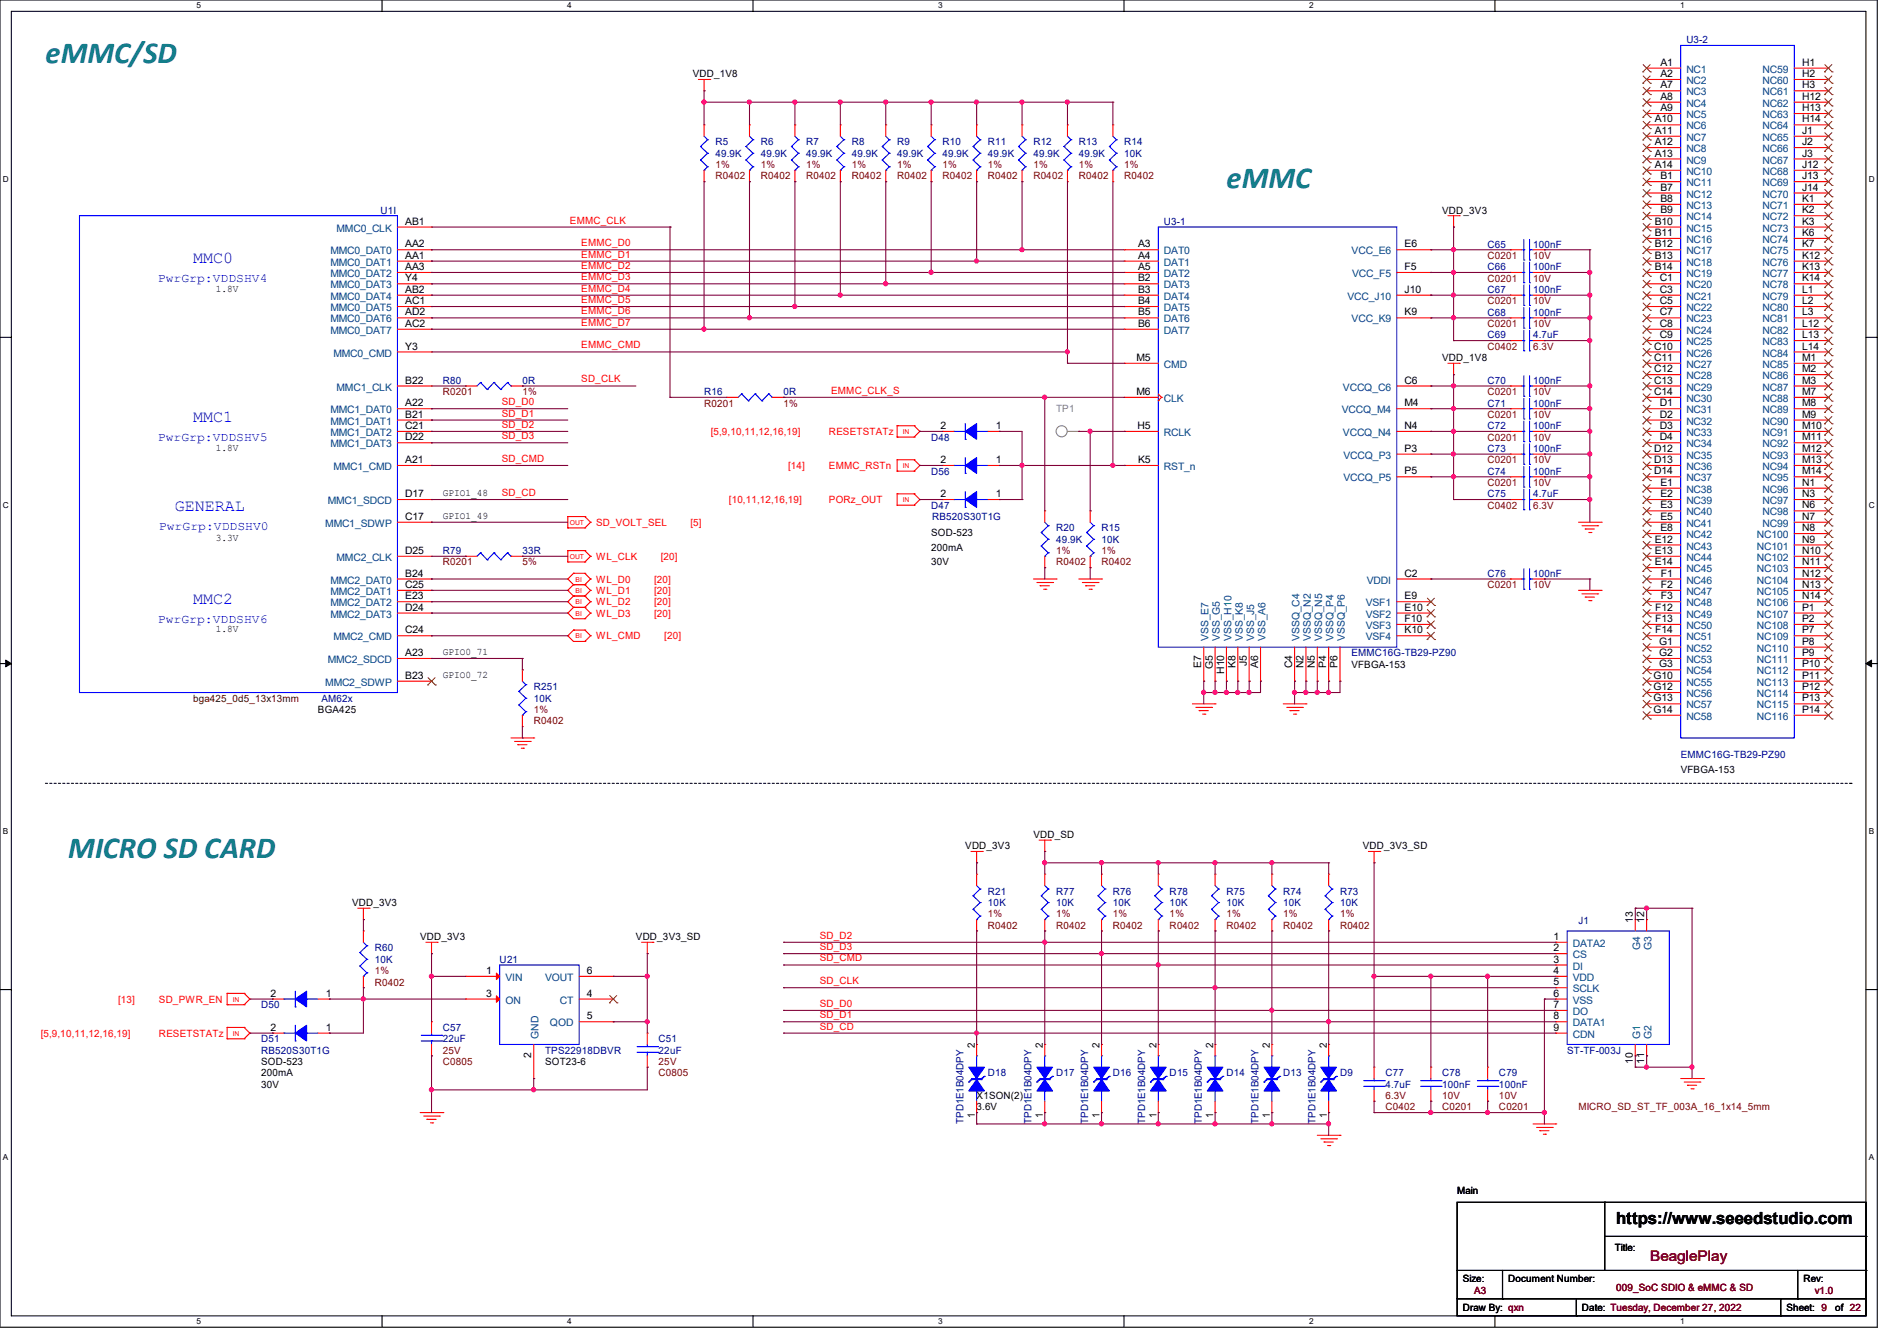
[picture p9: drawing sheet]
<svg xmlns="http://www.w3.org/2000/svg" width="297mm" height="210mm" viewBox="0 0 297 210" stroke-linecap="round" stroke-linejoin="round" font-family="sans-serif">
<defs><g id="words">
<g font-size="4.8" fill="#008080">
<text x="7.1" y="9.9">eMMC/SD</text>
<text x="192" y="29.5">eMMC</text>
<text x="10.7" y="134.4">MICRO SD CARD</text>
</g>
<g font-size="2.6" fill="#00f">
<text x="30.2" y="41.2">MMC0</text>
<text x="30.2" y="66.1">MMC1</text>
<text x="27.4" y="80">GENERAL</text>
<text x="30.2" y="94.6">MMC2</text>
</g>
<text font-size="2.6" x="253" y="191.8">https://www.seeedstudio.com</text>
<text font-size="2.3" fill="#800000" x="258.4" y="197.5">BeaglePlay</text>
<g font-size="1.9" fill="#00f">
<text x="24.7" y="44.2">PwrGrp:VDDSHV4</text>
<text x="24.7" y="69.1">PwrGrp:VDDSHV5</text>
<text x="24.9" y="83">PwrGrp:VDDSHV0</text>
<text x="24.7" y="97.5">PwrGrp:VDDSHV6</text>
</g>
<g font-size="1.6">
<text x="260" y="10.3">A1</text>
<text x="282.1" y="10.3">H1</text>
<text x="108.5" y="12.1">VDD_1V8</text>
<text x="260" y="12.1">A2</text>
<text x="260" y="13.8">A7</text>
<text x="260" y="15.6">A8</text>
<text x="260" y="17.4">A9</text>
<text x="282.1" y="12.1">H2</text>
<text x="282.1" y="13.8">H3</text>
<text x="282.1" y="15.6">H12</text>
<text x="282.1" y="17.4">H13</text>
<text x="259.1" y="19.2">A10</text>
<text x="259.1" y="21">A11</text>
<text x="259.1" y="22.7">A12</text>
<text x="282.1" y="19.2">H14</text>
<text x="282.1" y="21">J1</text>
<text x="282.1" y="22.7">J2</text>
<text x="259.1" y="24.5">A13</text>
<text x="259.1" y="26.3">A14</text>
<text x="260" y="28.1">B1</text>
<text x="260" y="29.8">B7</text>
<text x="282.1" y="24.5">J3</text>
<text x="282.1" y="26.3">J12</text>
<text x="282.1" y="28.1">J13</text>
<text x="282.1" y="29.8">J14</text>
<text x="63.5" y="35.2">AB1</text>
<text x="225.8" y="33.4">VDD_3V3</text>
<text x="259.1" y="35.2">B10</text>
<text x="260" y="31.6">B8</text>
<text x="260" y="33.4">B9</text>
<text x="282.1" y="31.6">K1</text>
<text x="282.1" y="33.4">K2</text>
<text x="282.1" y="35.2">K3</text>
<text x="63.5" y="40.5">AA1</text>
<text x="63.5" y="38.7">AA2</text>
<text x="178.2" y="38.7">A3</text>
<text x="178.2" y="40.5">A4</text>
<text x="219.9" y="38.7">E6</text>
<text x="259.1" y="37">B11</text>
<text x="259.1" y="38.7">B12</text>
<text x="259.1" y="40.5">B13</text>
<text x="282.1" y="37">K6</text>
<text x="282.1" y="38.7">K7</text>
<text x="282.1" y="40.5">K12</text>
<text x="33.8" y="45.7">1.8V</text>
<text x="63.5" y="44.1">Y4</text>
<text x="63.5" y="42.3">AA3</text>
<text x="63.5" y="45.8">AB2</text>
<text x="63.5" y="47.6">AC1</text>
<text x="178.2" y="42.3">A5</text>
<text x="178.2" y="44.1">B2</text>
<text x="178.2" y="45.8">B3</text>
<text x="178.2" y="47.6">B4</text>
<text x="219.9" y="42.3">F5</text>
<text x="219.9" y="45.8">J10</text>
<text x="259.1" y="42.3">B14</text>
<text x="259.9" y="44.1">C1</text>
<text x="259.9" y="45.8">C3</text>
<text x="259.9" y="47.6">C5</text>
<text x="282.1" y="42.3">K13</text>
<text x="282.1" y="44.1">K14</text>
<text x="282.1" y="45.8">L1</text>
<text x="282.1" y="47.6">L2</text>
<text x="63.5" y="49.4">AD2</text>
<text x="63.5" y="51.2">AC2</text>
<text x="178.2" y="49.4">B5</text>
<text x="178.2" y="51.2">B6</text>
<text x="219.9" y="49.4">K9</text>
<text x="259.9" y="49.4">C7</text>
<text x="259.9" y="51.2">C8</text>
<text x="259.9" y="53">C9</text>
<text x="282.1" y="49.4">L3</text>
<text x="282.1" y="51.2">L12</text>
<text x="282.1" y="53">L13</text>
<text x="63.5" y="54.7">Y3</text>
<text x="177.9" y="56.5">M5</text>
<text x="225.8" y="56.6">VDD_1V8</text>
<text x="259" y="54.7">C10</text>
<text x="259" y="56.5">C11</text>
<text x="259" y="58.3">C12</text>
<text x="282.1" y="54.7">L14</text>
<text x="282.1" y="56.5">M1</text>
<text x="282.1" y="58.3">M2</text>
<text x="63.5" y="63.6">A22</text>
<text x="63.5" y="65.4">B21</text>
<text x="63.5" y="60.1">B22</text>
<text x="177.9" y="61.8">M6</text>
<text x="219.9" y="60.1">C6</text>
<text x="219.9" y="63.6">M4</text>
<text x="259" y="60.1">C13</text>
<text x="259" y="61.8">C14</text>
<text x="259.9" y="63.6">D1</text>
<text x="259.9" y="65.4">D2</text>
<text x="282.1" y="60.1">M3</text>
<text x="282.1" y="61.8">M7</text>
<text x="282.1" y="63.6">M8</text>
<text x="282.1" y="65.4">M9</text>
<text x="33.8" y="70.6">1.8V</text>
<text x="63.5" y="67.2">C21</text>
<text x="63.5" y="69">D22</text>
<text x="147.2" y="67.2">2</text>
<text x="155.9" y="67.2">1</text>
<text x="178.1" y="67.2">H5</text>
<text x="219.9" y="67.2">N4</text>
<text x="219.9" y="70.7">P3</text>
<text x="259" y="70.7">D12</text>
<text x="259.9" y="67.2">D3</text>
<text x="259.9" y="69">D4</text>
<text x="282.1" y="67.2">M10</text>
<text x="282.1" y="69">M11</text>
<text x="282.1" y="70.7">M12</text>
<text x="63.5" y="72.5">A21</text>
<text x="63.5" y="77.9">D17</text>
<text x="69.3" y="77.7">GPIO1_48</text>
<text x="147.2" y="77.9">2</text>
<text x="147.2" y="72.5">2</text>
<text x="155.9" y="77.9">1</text>
<text x="155.9" y="72.5">1</text>
<text x="178.2" y="72.5">K5</text>
<text x="219.9" y="74.3">P5</text>
<text x="259" y="72.5">D13</text>
<text x="259" y="74.3">D14</text>
<text x="260" y="76.1">E1</text>
<text x="260" y="77.9">E2</text>
<text x="282.1" y="72.5">M13</text>
<text x="282.1" y="74.3">M14</text>
<text x="282.1" y="76.1">N1</text>
<text x="282.1" y="77.9">N3</text>
<text x="63.5" y="81.4">C17</text>
<text x="69.3" y="81.2">GPIO1_49</text>
<text x="145.8" y="83.9">SOD-523</text>
<text x="260" y="79.6">E3</text>
<text x="260" y="83.2">E8</text>
<text x="260" y="81.4">E5</text>
<text x="282.1" y="79.6">N6</text>
<text x="282.1" y="81.4">N7</text>
<text x="282.1" y="83.2">N8</text>
<text x="33.8" y="84.8">3.3V</text>
<text x="63.5" y="86.7">D25</text>
<text x="145.8" y="86.2">200mA</text>
<text x="145.8" y="88.6">30V</text>
<text x="259.1" y="85">E12</text>
<text x="259.1" y="86.7">E13</text>
<text x="259.1" y="88.5">E14</text>
<text x="282.1" y="85">N9</text>
<text x="282.1" y="86.7">N10</text>
<text x="282.1" y="88.5">N11</text>
<text x="63.5" y="90.3">B24</text>
<text x="63.5" y="92.1">C25</text>
<text x="63.5" y="93.9">E23</text>
<text x="63.5" y="95.6">D24</text>
<text x="219.9" y="90.3">C2</text>
<text x="219.9" y="93.9">E9</text>
<text x="219.9" y="95.6">E10</text>
<text x="259.2" y="95.6">F12</text>
<text x="260" y="90.3">F1</text>
<text x="260" y="92.1">F2</text>
<text x="260" y="93.9">F3</text>
<text x="282.1" y="90.3">N12</text>
<text x="282.1" y="92.1">N13</text>
<text x="282.1" y="93.9">N14</text>
<text x="282.1" y="95.6">P1</text>
<text x="33.8" y="99">1.8V</text>
<text x="63.5" y="99.2">C24</text>
<text x="219.9" y="97.4">F10</text>
<text x="219.9" y="99.2">K10</text>
<text x="259.2" y="97.4">F13</text>
<text x="259.2" y="99.2">F14</text>
<text x="259.8" y="101">G1</text>
<text x="282.1" y="97.4">P2</text>
<text x="282.1" y="99.2">P7</text>
<text x="282.1" y="101">P8</text>
<text x="63.5" y="102.7">A23</text>
<text x="63.5" y="106.3">B23</text>
<text x="69.3" y="106.1">GPIO0_72</text>
<text x="69.3" y="102.6">GPIO0_71</text>
<text x="188.1" y="104.6" transform="rotate(-90 188.1 104.6)">E7</text>
<text x="189.9" y="104.7" transform="rotate(-90 189.9 104.7)">G5</text>
<text x="191.6" y="105.5" transform="rotate(-90 191.6 105.5)">H10</text>
<text x="193.4" y="104.6" transform="rotate(-90 193.4 104.6)">K8</text>
<text x="195.2" y="104.3" transform="rotate(-90 195.2 104.3)">J5</text>
<text x="197" y="104.6" transform="rotate(-90 197 104.6)">A6</text>
<text x="202.3" y="104.6" transform="rotate(-90 202.3 104.6)">C4</text>
<text x="204.1" y="104.6" transform="rotate(-90 204.1 104.6)">N2</text>
<text x="205.9" y="104.6" transform="rotate(-90 205.9 104.6)">N5</text>
<text x="207.6" y="104.6" transform="rotate(-90 207.6 104.6)">P4</text>
<text x="209.4" y="104.6" transform="rotate(-90 209.4 104.6)">P6</text>
<text x="211.6" y="104.6">VFBGA-153</text>
<text x="258.9" y="106.3">G10</text>
<text x="259.8" y="102.7">G2</text>
<text x="259.8" y="104.5">G3</text>
<text x="282.1" y="102.7">P9</text>
<text x="282.1" y="104.5">P10</text>
<text x="282.1" y="106.3">P11</text>
<text x="49.8" y="111.7">BGA425</text>
<text x="258.9" y="108.1">G12</text>
<text x="258.9" y="109.9">G13</text>
<text x="258.9" y="111.6">G14</text>
<text x="282.1" y="108.1">P12</text>
<text x="282.1" y="109.9">P13</text>
<text x="282.1" y="111.6">P14</text>
<text x="263.1" y="121.1">VFBGA-153</text>
<text x="161.8" y="131.2">VDD_SD</text>
<text x="151.1" y="133">VDD_3V3</text>
<text x="213.4" y="133">VDD_3V3_SD</text>
<text x="55.1" y="141.9">VDD_3V3</text>
<text x="65.8" y="147.2">VDD_3V3</text>
<text x="99.6" y="147.2">VDD_3V3_SD</text>
<text x="243.2" y="147.2">1</text>
<text x="243.2" y="149">2</text>
<text x="255.7" y="144.6" transform="rotate(-90 255.7 144.6)">13</text>
<text x="257.4" y="144.6" transform="rotate(-90 257.4 144.6)">12</text>
<text x="76.1" y="152.5">1</text>
<text x="91.9" y="152.5">6</text>
<text x="243.2" y="150.8">3</text>
<text x="243.2" y="152.5">4</text>
<text x="243.2" y="154.3">5</text>
<text x="42.3" y="156.1">2</text>
<text x="42.3" y="161.4">2</text>
<text x="51" y="156.1">1</text>
<text x="51" y="161.4">1</text>
<text x="76.1" y="156.1">3</text>
<text x="91.9" y="156.1">4</text>
<text x="91.9" y="159.6">5</text>
<text x="243.2" y="156.1">6</text>
<text x="243.2" y="157.9">7</text>
<text x="243.2" y="159.6">8</text>
<text x="243.2" y="161.4">9</text>
<text x="40.9" y="166.8">SOD-523</text>
<text x="83.2" y="165.7" transform="rotate(-90 83.2 165.7)">2</text>
<text x="85.3" y="166.8">SOT23-6</text>
<text x="152.6" y="164.1" transform="rotate(-90 152.6 164.1)">2</text>
<text x="163.3" y="164.1" transform="rotate(-90 163.3 164.1)">2</text>
<text x="172.2" y="164.1" transform="rotate(-90 172.2 164.1)">2</text>
<text x="181.1" y="164.1" transform="rotate(-90 181.1 164.1)">2</text>
<text x="189.9" y="164.1" transform="rotate(-90 189.9 164.1)">2</text>
<text x="198.8" y="164.1" transform="rotate(-90 198.8 164.1)">2</text>
<text x="207.7" y="164.1" transform="rotate(-90 207.7 164.1)">2</text>
<text x="255.7" y="166.6" transform="rotate(-90 255.7 166.6)">10</text>
<text x="257.4" y="166.6" transform="rotate(-90 257.4 166.6)">11</text>
<text x="40.9" y="168.6">200mA</text>
<text x="40.9" y="170.3">30V</text>
<text x="152.9" y="172.1">X1SON(2)</text>
<text x="152.9" y="173.9">3.6V</text>
<text x="152.6" y="175.1" transform="rotate(-90 152.6 175.1)">1</text>
<text x="163.3" y="175.1" transform="rotate(-90 163.3 175.1)">1</text>
<text x="172.2" y="175.1" transform="rotate(-90 172.2 175.1)">1</text>
<text x="181.1" y="175.1" transform="rotate(-90 181.1 175.1)">1</text>
<text x="189.9" y="175.1" transform="rotate(-90 189.9 175.1)">1</text>
<text x="198.8" y="175.1" transform="rotate(-90 198.8 175.1)">1</text>
<text x="207.7" y="175.1" transform="rotate(-90 207.7 175.1)">1</text>
<text x="228.1" y="187.1">Main</text>
<text x="252.8" y="196">Title:</text>
<text x="229" y="200.7">Size:</text>
<text x="236.1" y="200.7">Document Number:</text>
<text x="282.4" y="200.7">Rev:</text>
<text x="229" y="205.4">Draw By: qxn</text>
<text x="247.7" y="205.4">Date: Tuesday, December 27, 2022</text>
<text x="279.7" y="205.4">Sheet: 9</text>
<text x="287.3" y="205.4">of 22</text>
</g>
<g font-size="1.6" fill="#004080">
<text x="264" y="11.4">NC1</text>
<text x="276" y="11.4">NC59</text>
<text x="264" y="13.2">NC2</text>
<text x="264" y="14.9">NC3</text>
<text x="264" y="16.7">NC4</text>
<text x="276" y="13.2">NC60</text>
<text x="276" y="14.9">NC61</text>
<text x="276" y="16.7">NC62</text>
<text x="264" y="18.5">NC5</text>
<text x="264" y="20.3">NC6</text>
<text x="264" y="22.1">NC7</text>
<text x="264" y="23.8">NC8</text>
<text x="276" y="18.5">NC63</text>
<text x="276" y="20.3">NC64</text>
<text x="276" y="22.1">NC65</text>
<text x="276" y="23.8">NC66</text>
<text x="264" y="25.6">NC9</text>
<text x="264" y="27.4">NC10</text>
<text x="264" y="29.2">NC11</text>
<text x="276" y="25.6">NC67</text>
<text x="276" y="27.4">NC68</text>
<text x="276" y="29.2">NC69</text>
<text x="264" y="30.9">NC12</text>
<text x="264" y="32.7">NC13</text>
<text x="264" y="34.5">NC14</text>
<text x="276" y="30.9">NC70</text>
<text x="276" y="32.7">NC71</text>
<text x="276" y="34.5">NC72</text>
<text x="51.7" y="41.6">MMC0_DAT1</text>
<text x="51.7" y="39.8">MMC0_DAT0</text>
<text x="52.7" y="36.3">MMC0_CLK</text>
<text x="182.2" y="39.8">DAT0</text>
<text x="182.2" y="41.6">DAT1</text>
<text x="211.6" y="39.8">VCC_E6</text>
<text x="264" y="36.3">NC15</text>
<text x="264" y="38.1">NC16</text>
<text x="264" y="39.8">NC17</text>
<text x="264" y="41.6">NC18</text>
<text x="276" y="36.3">NC73</text>
<text x="276" y="38.1">NC74</text>
<text x="276" y="39.8">NC75</text>
<text x="276" y="41.6">NC76</text>
<text x="51.7" y="45.2">MMC0_DAT3</text>
<text x="51.7" y="43.4">MMC0_DAT2</text>
<text x="51.7" y="46.9">MMC0_DAT4</text>
<text x="182.2" y="43.4">DAT2</text>
<text x="182.2" y="45.2">DAT3</text>
<text x="182.2" y="46.9">DAT4</text>
<text x="211" y="46.9">VCC_J10</text>
<text x="211.7" y="43.4">VCC_F5</text>
<text x="264" y="43.4">NC19</text>
<text x="264" y="45.2">NC20</text>
<text x="264" y="46.9">NC21</text>
<text x="276" y="43.4">NC77</text>
<text x="276" y="45.2">NC78</text>
<text x="276" y="46.9">NC79</text>
<text x="51.7" y="48.7">MMC0_DAT5</text>
<text x="51.7" y="50.5">MMC0_DAT6</text>
<text x="51.7" y="52.3">MMC0_DAT7</text>
<text x="182.2" y="48.7">DAT5</text>
<text x="182.2" y="50.5">DAT6</text>
<text x="182.2" y="52.3">DAT7</text>
<text x="211.6" y="50.5">VCC_K9</text>
<text x="264" y="48.7">NC22</text>
<text x="264" y="50.5">NC23</text>
<text x="264" y="52.3">NC24</text>
<text x="276" y="48.7">NC80</text>
<text x="276" y="50.5">NC81</text>
<text x="276" y="52.3">NC82</text>
<text x="52.2" y="55.8">MMC0_CMD</text>
<text x="182.2" y="57.6">CMD</text>
<text x="264" y="54.1">NC25</text>
<text x="264" y="55.8">NC26</text>
<text x="264" y="57.6">NC27</text>
<text x="264" y="59.4">NC28</text>
<text x="276" y="54.1">NC83</text>
<text x="276" y="55.8">NC84</text>
<text x="276" y="57.6">NC85</text>
<text x="276" y="59.4">NC86</text>
<text x="51.7" y="64.7">MMC1_DAT0</text>
<text x="52.7" y="61.2">MMC1_CLK</text>
<text x="182.2" y="63">CLK</text>
<text x="210.1" y="64.7">VCCQ_M4</text>
<text x="210.3" y="61.2">VCCQ_C6</text>
<text x="264" y="61.2">NC29</text>
<text x="264" y="63">NC30</text>
<text x="264" y="64.7">NC31</text>
<text x="276" y="61.2">NC87</text>
<text x="276" y="63">NC88</text>
<text x="276" y="64.7">NC89</text>
<text x="51.7" y="66.5">MMC1_DAT1</text>
<text x="51.7" y="68.3">MMC1_DAT2</text>
<text x="51.7" y="70.1">MMC1_DAT3</text>
<text x="182.2" y="68.3">RCLK</text>
<text x="210.3" y="68.3">VCCQ_N4</text>
<text x="210.4" y="71.8">VCCQ_P3</text>
<text x="264" y="66.5">NC32</text>
<text x="264" y="68.3">NC33</text>
<text x="264" y="70.1">NC34</text>
<text x="264" y="71.8">NC35</text>
<text x="276" y="66.5">NC90</text>
<text x="276" y="68.3">NC91</text>
<text x="276" y="70.1">NC92</text>
<text x="276" y="71.8">NC93</text>
<text x="52.2" y="73.6">MMC1_CMD</text>
<text x="182.2" y="73.6">RST_n</text>
<text x="210.4" y="75.4">VCCQ_P5</text>
<text x="264" y="73.6">NC36</text>
<text x="264" y="75.4">NC37</text>
<text x="264" y="77.2">NC38</text>
<text x="276" y="73.6">NC94</text>
<text x="276" y="75.4">NC95</text>
<text x="276" y="77.2">NC96</text>
<text x="50.9" y="82.5">MMC1_SDWP</text>
<text x="51.3" y="79">MMC1_SDCD</text>
<text x="264" y="79">NC39</text>
<text x="264" y="80.7">NC40</text>
<text x="264" y="82.5">NC41</text>
<text x="276" y="79">NC97</text>
<text x="276" y="80.7">NC98</text>
<text x="276" y="82.5">NC99</text>
<text x="52.7" y="87.8">MMC2_CLK</text>
<text x="264" y="84.3">NC42</text>
<text x="264" y="86.1">NC43</text>
<text x="264" y="87.8">NC44</text>
<text x="264" y="89.6">NC45</text>
<text x="275.1" y="84.3">NC100</text>
<text x="275.1" y="86.1">NC101</text>
<text x="275.1" y="87.8">NC102</text>
<text x="275.1" y="89.6">NC103</text>
<text x="51.7" y="91.4">MMC2_DAT0</text>
<text x="51.7" y="93.2">MMC2_DAT1</text>
<text x="51.7" y="95">MMC2_DAT2</text>
<text x="213.8" y="95">VSF1</text>
<text x="214" y="91.4">VDDI</text>
<text x="264" y="91.4">NC46</text>
<text x="264" y="93.2">NC47</text>
<text x="264" y="95">NC48</text>
<text x="275.1" y="91.4">NC104</text>
<text x="275.1" y="93.2">NC105</text>
<text x="275.1" y="95">NC106</text>
<text x="51.7" y="96.7">MMC2_DAT3</text>
<text x="52.2" y="100.3">MMC2_CMD</text>
<text x="189.2" y="100.5" transform="rotate(-90 189.2 100.5)">VSS_E7</text>
<text x="191" y="100.5" transform="rotate(-90 191 100.5)">VSS_G5</text>
<text x="192.8" y="100.5" transform="rotate(-90 192.8 100.5)">VSS_H10</text>
<text x="194.6" y="100.5" transform="rotate(-90 194.6 100.5)">VSS_K8</text>
<text x="196.3" y="100.5" transform="rotate(-90 196.3 100.5)">VSS_J5</text>
<text x="198.1" y="100.5" transform="rotate(-90 198.1 100.5)">VSS_A6</text>
<text x="203.5" y="100.5" transform="rotate(-90 203.5 100.5)">VSSQ_C4</text>
<text x="205.2" y="100.5" transform="rotate(-90 205.2 100.5)">VSSQ_N2</text>
<text x="207" y="100.5" transform="rotate(-90 207 100.5)">VSSQ_N5</text>
<text x="208.8" y="100.5" transform="rotate(-90 208.8 100.5)">VSSQ_P4</text>
<text x="210.6" y="100.5" transform="rotate(-90 210.6 100.5)">VSSQ_P6</text>
<text x="213.8" y="96.7">VSF2</text>
<text x="213.8" y="98.5">VSF3</text>
<text x="213.8" y="100.3">VSF4</text>
<text x="264" y="96.7">NC49</text>
<text x="264" y="98.5">NC50</text>
<text x="264" y="100.3">NC51</text>
<text x="275.1" y="96.7">NC107</text>
<text x="275.1" y="98.5">NC108</text>
<text x="275.1" y="100.3">NC109</text>
<text x="50.9" y="107.4">MMC2_SDWP</text>
<text x="51.3" y="103.8">MMC2_SDCD</text>
<text x="264" y="102.1">NC52</text>
<text x="264" y="103.8">NC53</text>
<text x="264" y="105.6">NC54</text>
<text x="264" y="107.4">NC55</text>
<text x="275.1" y="102.1">NC110</text>
<text x="275.1" y="103.8">NC111</text>
<text x="275.1" y="105.6">NC112</text>
<text x="275.1" y="107.4">NC113</text>
<text x="264" y="109.2">NC56</text>
<text x="264" y="111">NC57</text>
<text x="264" y="112.7">NC58</text>
<text x="275.1" y="109.2">NC114</text>
<text x="275.1" y="111">NC115</text>
<text x="275.1" y="112.7">NC116</text>
<text x="246.2" y="148.3">DATA2</text>
<text x="256.8" y="148.8" transform="rotate(-90 256.8 148.8)">G4</text>
<text x="258.6" y="148.8" transform="rotate(-90 258.6 148.8)">G3</text>
<text x="79.1" y="153.6">VIN</text>
<text x="85.3" y="153.6">VOUT</text>
<text x="246.2" y="150.1">CS</text>
<text x="246.2" y="151.9">DI</text>
<text x="246.2" y="153.6">VDD</text>
<text x="246.2" y="155.4">SCLK</text>
<text x="79.1" y="157.2">ON</text>
<text x="86.1" y="160.7">QOD</text>
<text x="87.7" y="157.2">CT</text>
<text x="246.2" y="157.2">VSS</text>
<text x="246.2" y="159">DO</text>
<text x="246.2" y="160.7">DATA1</text>
<text x="84.3" y="162.7" transform="rotate(-90 84.3 162.7)">GND</text>
<text x="246.2" y="162.5">CDN</text>
<text x="256.8" y="162.7" transform="rotate(-90 256.8 162.7)">G1</text>
<text x="258.6" y="162.7" transform="rotate(-90 258.6 162.7)">G2</text>
</g>
<g font-size="1.6" fill="#000080">
<text x="264" y="6.8">U3-2</text>
<text x="112" y="22.8">R5</text>
<text x="119.1" y="22.8">R6</text>
<text x="126.2" y="22.8">R7</text>
<text x="133.3" y="22.8">R8</text>
<text x="140.5" y="22.8">R9</text>
<text x="147.6" y="22.8">R10</text>
<text x="154.7" y="22.8">R11</text>
<text x="161.8" y="22.8">R12</text>
<text x="168.9" y="22.8">R13</text>
<text x="176" y="22.8">R14</text>
<text x="112" y="24.6">49.9K</text>
<text x="119.1" y="24.6">49.9K</text>
<text x="126.2" y="24.6">49.9K</text>
<text x="133.3" y="24.6">49.9K</text>
<text x="140.5" y="24.6">49.9K</text>
<text x="147.6" y="24.6">49.9K</text>
<text x="154.7" y="24.6">49.9K</text>
<text x="161.8" y="24.6">49.9K</text>
<text x="168.9" y="24.6">49.9K</text>
<text x="176" y="24.6">10K</text>
<text x="59.6" y="33.4">U1I</text>
<text x="182.2" y="35.2">U3-1</text>
<text x="232.9" y="38.8">C65</text>
<text x="240" y="38.8">100nF</text>
<text x="232.9" y="45.9">C67</text>
<text x="232.9" y="42.3">C66</text>
<text x="240" y="45.9">100nF</text>
<text x="240" y="42.3">100nF</text>
<text x="232.9" y="49.4">C68</text>
<text x="232.9" y="53">C69</text>
<text x="240" y="49.4">100nF</text>
<text x="240" y="53">4.7uF</text>
<text x="69.3" y="60.1">R80</text>
<text x="81.8" y="60.1">0R</text>
<text x="110.2" y="61.9">R16</text>
<text x="122.7" y="61.9">0R</text>
<text x="232.9" y="63.7">C71</text>
<text x="232.9" y="60.1">C70</text>
<text x="240" y="63.7">100nF</text>
<text x="240" y="60.1">100nF</text>
<text x="145.8" y="69">D48</text>
<text x="232.9" y="70.8">C73</text>
<text x="232.9" y="67.2">C72</text>
<text x="240" y="70.8">100nF</text>
<text x="240" y="67.2">100nF</text>
<text x="145.8" y="74.3">D56</text>
<text x="232.9" y="77.9">C75</text>
<text x="232.9" y="74.3">C74</text>
<text x="240" y="77.9">4.7uF</text>
<text x="240" y="74.3">100nF</text>
<text x="145.8" y="79.7">D47</text>
<text x="146" y="81.4">RB520S30T1G</text>
<text x="165.4" y="83.2">R20</text>
<text x="172.5" y="83.2">R15</text>
<text x="69.3" y="86.8">R79</text>
<text x="81.8" y="86.8">33R</text>
<text x="165.4" y="85">49.9K</text>
<text x="172.5" y="85">10K</text>
<text x="232.9" y="90.3">C76</text>
<text x="240" y="90.3">100nF</text>
<text x="211.6" y="102.8">EMMC16G-TB29-PZ90</text>
<text x="50.3" y="109.9">AM62x</text>
<text x="83.6" y="108.1">R251</text>
<text x="83.6" y="109.9">10K</text>
<text x="263.1" y="118.8">EMMC16G-TB29-PZ90</text>
<text x="154.7" y="140.1">R21</text>
<text x="154.7" y="141.9">10K</text>
<text x="165.4" y="140.1">R77</text>
<text x="165.4" y="141.9">10K</text>
<text x="174.2" y="140.1">R76</text>
<text x="174.2" y="141.9">10K</text>
<text x="183.1" y="140.1">R78</text>
<text x="183.1" y="141.9">10K</text>
<text x="192" y="140.1">R75</text>
<text x="192" y="141.9">10K</text>
<text x="200.9" y="140.1">R74</text>
<text x="200.9" y="141.9">10K</text>
<text x="209.8" y="140.1">R73</text>
<text x="209.8" y="141.9">10K</text>
<text x="58.7" y="149">R60</text>
<text x="247.1" y="144.7">J1</text>
<text x="58.7" y="150.8">10K</text>
<text x="78.2" y="150.8">U21</text>
<text x="40.9" y="157.9">D50</text>
<text x="69.3" y="161.5">C57</text>
<text x="40.9" y="163.2">D51</text>
<text x="40.9" y="165">RB520S30T1G</text>
<text x="69.3" y="163.2">22uF</text>
<text x="85.3" y="165">TPS22918DBVR</text>
<text x="103.1" y="163.2">C51</text>
<text x="103.1" y="165">22uF</text>
<text x="245.4" y="165">ST-TF-003J</text>
<text x="154.7" y="168.6">D18</text>
<text x="165.4" y="168.6">D17</text>
<text x="174.2" y="168.6">D16</text>
<text x="183.1" y="168.6">D15</text>
<text x="192" y="168.6">D14</text>
<text x="200.9" y="168.6">D13</text>
<text x="209.8" y="168.6">D9</text>
<text x="216.9" y="168.6">C77</text>
<text x="216.9" y="170.3">4.7uF</text>
<text x="225.8" y="168.6">C78</text>
<text x="225.8" y="170.3">100nF</text>
<text x="234.7" y="168.6">C79</text>
<text x="234.7" y="170.3">100nF</text>
<text x="150.8" y="176" transform="rotate(-90 150.8 176)">TPD1E1B04DPY</text>
<text x="161.5" y="176" transform="rotate(-90 161.5 176)">TPD1E1B04DPY</text>
<text x="170.4" y="176" transform="rotate(-90 170.4 176)">TPD1E1B04DPY</text>
<text x="179.3" y="176" transform="rotate(-90 179.3 176)">TPD1E1B04DPY</text>
<text x="188.2" y="176" transform="rotate(-90 188.2 176)">TPD1E1B04DPY</text>
<text x="197.1" y="176" transform="rotate(-90 197.1 176)">TPD1E1B04DPY</text>
<text x="205.9" y="176" transform="rotate(-90 205.9 176)">TPD1E1B04DPY</text>
</g>
<g font-size="1.6" fill="#800000">
<text x="112" y="26.3">1%</text>
<text x="112" y="28.1">R0402</text>
<text x="119.1" y="26.3">1%</text>
<text x="119.1" y="28.1">R0402</text>
<text x="126.2" y="26.3">1%</text>
<text x="126.2" y="28.1">R0402</text>
<text x="133.3" y="26.3">1%</text>
<text x="133.3" y="28.1">R0402</text>
<text x="140.5" y="26.3">1%</text>
<text x="140.5" y="28.1">R0402</text>
<text x="147.6" y="26.3">1%</text>
<text x="147.6" y="28.1">R0402</text>
<text x="154.7" y="26.3">1%</text>
<text x="154.7" y="28.1">R0402</text>
<text x="161.8" y="26.3">1%</text>
<text x="161.8" y="28.1">R0402</text>
<text x="168.9" y="26.3">1%</text>
<text x="168.9" y="28.1">R0402</text>
<text x="176" y="26.3">1%</text>
<text x="176" y="28.1">R0402</text>
<text x="232.9" y="40.6">C0201</text>
<text x="240" y="40.6">10V</text>
<text x="232.9" y="47.7">C0201</text>
<text x="232.9" y="44.1">C0201</text>
<text x="240" y="47.7">10V</text>
<text x="240" y="44.1">10V</text>
<text x="232.9" y="51.2">C0201</text>
<text x="240" y="51.2">10V</text>
<text x="232.9" y="54.8">C0402</text>
<text x="240" y="54.8">6.3V</text>
<text x="69.3" y="61.9">R0201</text>
<text x="81.8" y="61.9">1%</text>
<text x="110.2" y="63.7">R0201</text>
<text x="122.7" y="63.7">1%</text>
<text x="232.9" y="65.4">C0201</text>
<text x="232.9" y="61.9">C0201</text>
<text x="240" y="65.4">10V</text>
<text x="240" y="61.9">10V</text>
<text x="232.9" y="69">C0201</text>
<text x="240" y="69">10V</text>
<text x="232.9" y="72.6">C0201</text>
<text x="232.9" y="76.1">C0201</text>
<text x="240" y="72.6">10V</text>
<text x="240" y="76.1">10V</text>
<text x="232.9" y="79.7">C0402</text>
<text x="240" y="79.7">6.3V</text>
<text x="69.3" y="88.6">R0201</text>
<text x="81.8" y="88.6">5%</text>
<text x="165.4" y="86.8">1%</text>
<text x="165.4" y="88.6">R0402</text>
<text x="172.5" y="86.8">1%</text>
<text x="172.5" y="88.6">R0402</text>
<text x="232.9" y="92.1">C0201</text>
<text x="240" y="92.1">10V</text>
<text x="83.6" y="111.7">1%</text>
<text x="83.6" y="113.5">R0402</text>
<text x="154.7" y="143.7">1%</text>
<text x="165.4" y="143.7">1%</text>
<text x="174.2" y="143.7">1%</text>
<text x="183.1" y="143.7">1%</text>
<text x="192" y="143.7">1%</text>
<text x="200.9" y="143.7">1%</text>
<text x="209.8" y="143.7">1%</text>
<text x="154.7" y="145.5">R0402</text>
<text x="165.4" y="145.5">R0402</text>
<text x="174.2" y="145.5">R0402</text>
<text x="183.1" y="145.5">R0402</text>
<text x="192" y="145.5">R0402</text>
<text x="200.9" y="145.5">R0402</text>
<text x="209.8" y="145.5">R0402</text>
<text x="58.7" y="152.6">1%</text>
<text x="58.7" y="154.3">R0402</text>
<text x="69.3" y="166.8">C0805</text>
<text x="69.3" y="165">25V</text>
<text x="103.1" y="166.8">25V</text>
<text x="103.1" y="168.6">C0805</text>
<text x="216.9" y="173.9">C0402</text>
<text x="216.9" y="172.1">6.3V</text>
<text x="225.8" y="173.9">C0201</text>
<text x="225.8" y="172.1">10V</text>
<text x="234.7" y="173.9">C0201</text>
<text x="234.7" y="172.1">10V</text>
<text x="247.1" y="173.9">MICRO_SD_ST_TF_003A_16_1x14_5mm</text>
<text x="230.8" y="202.7">A3</text>
<text x="253" y="202.2">009_SoC SDIO &amp; eMMC &amp; SD</text>
<text x="284.1" y="202.7">v1.0</text>
</g>
<g font-size="1.6" fill="#f00">
<text x="89.2" y="35">EMMC_CLK</text>
<text x="91" y="38.6">EMMC_D0</text>
<text x="91" y="40.3">EMMC_D1</text>
<text x="91" y="42.1">EMMC_D2</text>
<text x="91" y="43.9">EMMC_D3</text>
<text x="91" y="45.7">EMMC_D4</text>
<text x="91" y="47.5">EMMC_D5</text>
<text x="91" y="49.2">EMMC_D6</text>
<text x="91" y="51">EMMC_D7</text>
<text x="91" y="54.6">EMMC_CMD</text>
<text x="91" y="59.9">SD_CLK</text>
<text x="78.6" y="63.5">SD_D0</text>
<text x="78.6" y="65.2">SD_D1</text>
<text x="130.1" y="61.7">EMMC_CLK_S</text>
<text x="78.6" y="67">SD_D2</text>
<text x="78.6" y="68.8">SD_D3</text>
<text x="111.3" y="68.1">[5,9,10,11,12,16,19]</text>
<text x="129.8" y="68.1">RESETSTATz</text>
<text x="78.6" y="77.7">SD_CD</text>
<text x="78.6" y="72.3">SD_CMD</text>
<text x="123.4" y="73.4">[14]</text>
<text x="129.8" y="73.4">EMMC_RSTn</text>
<text x="93.3" y="82.3">SD_VOLT_SEL</text>
<text x="108.1" y="82.3">[5]</text>
<text x="114.1" y="78.8">[10,11,12,16,19]</text>
<text x="129.8" y="78.8">PORz_OUT</text>
<text x="93.3" y="87.7">WL_CLK</text>
<text x="103.5" y="87.7">[20]</text>
<text x="93.3" y="93">WL_D1</text>
<text x="93.3" y="94.8">WL_D2</text>
<text x="93.3" y="91.2">WL_D0</text>
<text x="102.4" y="93">[20]</text>
<text x="102.4" y="94.8">[20]</text>
<text x="102.4" y="91.2">[20]</text>
<text x="93.3" y="96.6">WL_D3</text>
<text x="93.3" y="100.1">WL_CMD</text>
<text x="102.4" y="96.6">[20]</text>
<text x="104" y="100.1">[20]</text>
<text x="128.4" y="147">SD_D2</text>
<text x="128.4" y="148.8">SD_D3</text>
<text x="128.4" y="150.6">SD_CMD</text>
<text x="128.4" y="154.1">SD_CLK</text>
<text x="18.5" y="157">[13]</text>
<text x="24.9" y="157">SD_PWR_EN</text>
<text x="128.4" y="161.2">SD_CD</text>
<text x="128.4" y="157.7">SD_D0</text>
<text x="128.4" y="159.5">SD_D1</text>
<text x="6.4" y="162.3">[5,9,10,11,12,16,19]</text>
<text x="24.9" y="162.3">RESETSTATz</text>
</g>
<text font-size="1.6" fill="#808080" x="165.4" y="64.6">TP1</text>
<text font-size="1.6" fill="#400000" x="30.2" y="109.9">bga425_0d5_13x13mm</text>
<g font-size="1.3">
<text x="30.8" y="1.3">5</text>
<text x="88.8" y="1.3">4</text>
<text x="146.9" y="1.3">3</text>
<text x="205" y="1.3">2</text>
<text x="263.1" y="1.3">1</text>
<text x=".5" y="28.4">D</text>
<text x="292.6" y="28.4">D</text>
<text x=".5" y="79.5">C</text>
<text x="292.6" y="79.5">C</text>
<text x=".5" y="130.6">B</text>
<text x="292.6" y="130.6">B</text>
<text x=".5" y="181.7">A</text>
<text x="292.6" y="181.7">A</text>
<text x="30.8" y="207.4">5</text>
<text x="88.8" y="207.4">4</text>
<text x="146.9" y="207.4">3</text>
<text x="205" y="207.4">2</text>
<text x="263.1" y="207.4">1</text>
</g>
<g font-size="1.1" fill="#f00">
<text x="141.4" y="68">IN</text>
<text x="141.4" y="73.3">IN</text>
<text x="89.2" y="82.2">OUT</text>
<text x="141.4" y="78.7">IN</text>
<text x="89.2" y="87.5">OUT</text>
<text x="90.1" y="92.9">BI</text>
<text x="90.1" y="94.7">BI</text>
<text x="90.1" y="91.1">BI</text>
<text x="90.1" y="96.4">BI</text>
<text x="90.1" y="100">BI</text>
<text x="36.4" y="156.9">IN</text>
<text x="36.4" y="162.2">IN</text>
</g>
</g></defs>
<path d="M0 0h293.9v207.9h-293.9zM1.8 1.8h290.3v204.3h-290.3z" fill="none" stroke="#000" stroke-width=".17"/>
<g fill="#fff">
<path d="M30.8 .2h.7v1.4h-.7z"/>
<path d="M30.8 206.2h.7v1.4h-.7z"/>
</g>
<path d="M59.8 0v1.8M59.8 206.1v1.8" fill="none" stroke="#000" stroke-width=".17"/>
<g fill="#fff">
<path d="M88.8 .2h.7v1.4h-.7z"/>
<path d="M88.8 206.2h.7v1.4h-.7z"/>
</g>
<path d="M117.9 0v1.8M117.9 206.1v1.8" fill="none" stroke="#000" stroke-width=".17"/>
<g fill="#fff">
<path d="M146.9 .2h.7v1.4h-.7z"/>
<path d="M146.9 206.2h.7v1.4h-.7z"/>
</g>
<path d="M176 0v1.8M176 206.1v1.8" fill="none" stroke="#000" stroke-width=".17"/>
<g fill="#fff">
<path d="M205 .2h.7v1.4h-.7z"/>
<path d="M205 206.2h.7v1.4h-.7z"/>
</g>
<path d="M234.1 0v1.8M234.1 206.1v1.8" fill="none" stroke="#000" stroke-width=".17"/>
<g fill="#fff">
<path d="M263.1 .2h.6v1.4h-.6z"/>
<path d="M263.1 206.2h.6v1.4h-.6z"/>
<path d="M.5 27.3h.9v1.4h-.9z"/>
<path d="M292.6 27.3h.9v1.4h-.9z"/>
<path d="M.5 78.4h.9v1.4h-.9z"/>
<path d="M292.6 78.4h.9v1.4h-.9z"/>
</g>
<path d="M0 52.8h1.8M292.1 52.8h1.8" fill="none" stroke="#000" stroke-width=".17"/>
<g fill="#fff">
<path d="M.5 129.5h.8v1.4h-.8z"/>
<path d="M292.6 129.5h.8v1.4h-.8z"/>
</g>
<path d="M0 103.9h1.8M292.1 103.9h1.8" fill="none" stroke="#000" stroke-width=".17"/>
<path d="M.9 103.4l.9 .5-.9 .5zM292.1 103.9l.9-.5v1z" fill="#000" stroke="#000" stroke-width=".16"/>
<g fill="#fff">
<path d="M.5 180.5h.8v1.4h-.8z"/>
<path d="M292.6 180.5h.8v1.4h-.8z"/>
</g>
<g fill="none" stroke="#000" stroke-width=".17">
<path d="M0 155h1.8M292.1 155h1.8M228.1 188.3h64v17.8h-64zM228.1 199h64M235.2 199v4.4M251.2 188.3h.1M251.2 188.3v10.7M251.2 193.6h40.9M281.5 199v4.4M292.1 199h.1M292.1 193.6h.1M228.1 203.4h.1"/>
<path d="M228.1 203.4h64M235.2 203.4h.1M246.8 206.1h.1M246.8 203.4v2.7M278.8 206.1h.1M278.8 203.4v2.7M281.5 203.4h.1"/>
</g>
<path d="M7.1 122.7h282.7M289.8 122.7h.1" fill="none" stroke="#000" stroke-width=".17" stroke-dasharray=".3"/>
<g fill="none" stroke="#f00" stroke-width=".17">
<path d="M109.3 12.4h1.8M110.2 14.2h.1M110.2 19.6h.1M110.2 12.4v1.8M110.2 19.6v1.7M111.1 12.4h.1M117.3 19.6h.1M117.3 19.6v1.7M124.5 19.6h.1M124.5 19.6v1.7M131.6 19.6h.1M131.6 19.6v1.7"/>
<path d="M138.7 19.6h.1M138.7 19.6v1.7M145.8 19.6h.1M145.8 19.6v1.7M152.9 19.6h.1M152.9 19.6v1.7M160 19.6h.1M160 19.6v1.7M167.1 19.6h.1M167.1 19.6v1.7M174.2 19.6h.1M174.2 19.6v1.7"/>
<path d="M257.8 10.7h.1M257.8 12.4h.1M257.8 14.2h.1M257.8 16h.1M257.8 17.8h.1M257.8 19.6h.1M257.8 12.4h5.3M257.8 10.7h5.3M257.8 14.2h5.3M257.8 16h5.3M257.8 17.8h5.3M257.8 19.6h5.3"/>
<path d="M280.9 12.4h5.4M280.9 10.7h5.4M280.9 14.2h5.4M280.9 16h5.4M280.9 17.8h5.4M280.9 19.6h5.4M286.3 10.7h.1M286.3 12.4h.1M286.3 14.2h.1M286.3 16h.1M286.3 17.8h.1M286.3 19.6h.1"/>
<path d="M62.2 39.1h5.4M62.2 35.6h5.4M67.6 39.1h.1M67.6 35.6h.1M110.2 28.4h.1M110.2 26.7v1.7M117.3 28.4h.1M117.3 26.7v1.7M124.5 28.4h.1M124.5 26.7v1.7M131.6 28.4h.1M131.6 26.7v1.7"/>
<path d="M138.7 28.4h.1M138.7 26.7v1.7M145.8 28.4h.1M145.8 26.7v1.7M152.9 28.4h.1M152.9 26.7v1.7M160 28.4h.1M160 26.7v1.7M167.1 28.4h.1M167.1 26.7v1.7M174.2 28.4h.1M174.2 26.7v1.7"/>
<path d="M176 39.1h.1M176 39.1h5.4M218.7 39.1h5.3M224 39.1h.1M226.7 33.8h1.8M227.6 35.6h.1M227.6 33.8v1.8M228.5 33.8h.1M236.5 39.1h.1M236.5 39.1h1.8M240 39.1h1.8M241.8 39.1h.1"/>
<path d="M257.8 21.3h.1M257.8 23.1h.1M257.8 24.9h.1M257.8 26.7h.1M257.8 28.4h.1M257.8 30.2h.1M257.8 32h.1M257.8 33.8h.1M257.8 35.6h.1M257.8 37.3h.1M257.8 39.1h.1M257.8 33.8h5.3"/>
<path d="M257.8 39.1h5.3M257.8 35.6h5.3M257.8 21.3h5.3M257.8 23.1h5.3M257.8 24.9h5.3M257.8 26.7h5.3M257.8 28.4h5.3M257.8 30.2h5.3M257.8 32h5.3M257.8 37.3h5.3M280.9 33.8h5.4M280.9 39.1h5.4"/>
<path d="M280.9 35.6h5.4M280.9 21.3h5.4M280.9 23.1h5.4M280.9 24.9h5.4M280.9 26.7h5.4M280.9 28.4h5.4M280.9 30.2h5.4M280.9 32h5.4M280.9 37.3h5.4M286.3 21.3h.1M286.3 23.1h.1M286.3 24.9h.1"/>
<path d="M286.3 26.7h.1M286.3 28.4h.1M286.3 30.2h.1M286.3 32h.1M286.3 33.8h.1M286.3 35.6h.1M286.3 37.3h.1M286.3 39.1h.1M62.2 49.8h5.4M62.2 55.1h5.4M62.2 44.4h5.4M62.2 40.9h5.4"/>
<path d="M62.2 42.7h5.4M62.2 46.2h5.4M62.2 48h5.4M62.2 51.6h5.4M67.6 55.1h.1M67.6 44.4h.1M67.6 40.9h.1M67.6 42.7h.1M67.6 46.2h.1M67.6 48h.1M67.6 49.8h.1M67.6 51.6h.1"/>
<path d="M176 56.9h.1M176 40.9h.1M176 42.7h.1M176 44.4h.1M176 46.2h.1M176 48h.1M176 49.8h.1M176 51.6h.1M176 56.9h5.4M176 49.8h5.4M176 44.4h5.4M176 40.9h5.4"/>
<path d="M176 42.7h5.4M176 46.2h5.4M176 48h5.4M176 51.6h5.4M218.7 49.8h5.3M218.7 42.7h5.3M218.7 46.2h5.3M224 42.7h.1M224 46.2h.1M224 49.8h.1M226.7 56.9h1.8M227.6 58.7h.1"/>
<path d="M227.6 56.9v1.8M228.5 56.9h.1M236.5 49.8h.1M236.5 46.2h.1M236.5 42.7h.1M236.5 53.3h.1M236.5 49.8h1.8M236.5 42.7h1.8M236.5 46.2h1.8M236.5 53.3h1.8M240 49.8h1.8M240 42.7h1.8"/>
<path d="M240 46.2h1.8M240 53.3h1.8M241.8 49.8h.1M241.8 46.2h.1M241.8 42.7h.1M241.8 53.3h.1M257.8 40.9h.1M257.8 42.7h.1M257.8 44.4h.1M257.8 46.2h.1M257.8 48h.1M257.8 49.8h.1"/>
<path d="M257.8 51.6h.1M257.8 53.3h.1M257.8 55.1h.1M257.8 56.9h.1M257.8 58.7h.1M257.8 56.9h5.3M257.8 49.8h5.3M257.8 55.1h5.3M257.8 44.4h5.3M257.8 40.9h5.3M257.8 42.7h5.3M257.8 46.2h5.3"/>
<path d="M257.8 48h5.3M257.8 51.6h5.3M257.8 53.3h5.3M257.8 58.7h5.3M280.9 56.9h5.4M280.9 49.8h5.4M280.9 55.1h5.4M280.9 44.4h5.4M280.9 40.9h5.4M280.9 42.7h5.4M280.9 46.2h5.4M280.9 48h5.4"/>
<path d="M280.9 51.6h5.4M280.9 53.3h5.4M280.9 58.7h5.4M286.3 40.9h.1M286.3 42.7h.1M286.3 44.4h.1M286.3 46.2h.1M286.3 48h.1M286.3 49.8h.1M286.3 51.6h.1M286.3 53.3h.1M286.3 55.1h.1"/>
<path d="M286.3 56.9h.1M286.3 58.7h.1M62.2 64h5.4M62.2 78.2h5.4M62.2 72.9h5.4M62.2 65.8h5.4M62.2 60.5h5.4M62.2 67.6h5.4M62.2 69.3h5.4M67.6 72.9h.1M67.6 64h.1M67.6 65.8h.1"/>
<path d="M67.6 60.5h.1M67.6 67.6h.1M67.6 78.2h.1M67.6 69.3h.1M72.9 60.5h.1M72.9 60.5h1.8M80 60.5h1.8M81.8 60.5h.1M113.8 62.2h.1M113.8 62.2h1.8M120.9 62.2h1.8M122.7 62.2h.1"/>
<path d="M140.5 77.3h.1M140.5 79.1h.1M140.5 66.7h.1M140.5 68.5h.1M140.5 72h.1M140.5 73.8h.1M140.5 79.1h2.6M140.5 77.3h2.6M140.5 66.7v1.8M140.5 72v1.8M140.5 77.3v1.8M140.5 68.5h2.6"/>
<path d="M140.5 66.7h2.6M140.5 73.8h2.6M140.5 72h2.6M143.1 77.3h.1M143.1 79.1h.1M143.1 66.7h.1M143.1 68.5h.1M143.1 72h.1M143.1 73.8h.1M143.1 77.3l.9 .9M143.1 66.7l.9 .9M143.1 72l.9 .9"/>
<path d="M144 78.2h.1M144 67.6h.1M144 72.9h.1M144 78.2l-.9 .9M144 67.6l-.9 .9M144 72.9l-.9 .9M147.6 78.2h.1M147.6 67.6h.1M147.6 72.9h.1M147.6 78.2h1.8M147.6 72.9h1.8M147.6 67.6h1.8"/>
<path d="M154.7 78.2h1.8M154.7 72.9h1.8M154.7 67.6h1.8M156.5 78.2h.1M156.5 67.6h.1M156.5 72.9h.1M176 62.2h.1M176 72.9h.1M176 67.6h.1M176 72.9h5.4M176 67.6h5.4M176 62.2h5.4"/>
<path d="M181.4 62.7h.1M181.4 61.7l.5 .5M181.9 62.2h.1M181.9 62.2l-.5 .5M218.7 64h5.3M218.7 71.1h5.3M218.7 60.5h5.3M218.7 67.6h5.3M218.7 74.7h5.3M224 60.5h.1M224 64h.1M224 67.6h.1"/>
<path d="M224 71.1h.1M224 74.7h.1M236.5 64h.1M236.5 71.1h.1M236.5 78.2h.1M236.5 60.5h.1M236.5 67.6h.1M236.5 74.7h.1M236.5 64h1.8M236.5 71.1h1.8M236.5 78.2h1.8M236.5 60.5h1.8"/>
<path d="M236.5 67.6h1.8M236.5 74.7h1.8M240 64h1.8M240 71.1h1.8M240 78.2h1.8M240 60.5h1.8M240 67.6h1.8M240 74.7h1.8M241.8 64h.1M241.8 71.1h.1M241.8 78.2h.1M241.8 60.5h.1"/>
<path d="M241.8 67.6h.1M241.8 74.7h.1M257.8 60.5h.1M257.8 62.2h.1M257.8 64h.1M257.8 65.8h.1M257.8 67.6h.1M257.8 69.3h.1M257.8 71.1h.1M257.8 72.9h.1M257.8 74.7h.1M257.8 76.5h.1"/>
<path d="M257.8 78.2h.1M257.8 64h5.3M257.8 71.1h5.3M257.8 78.2h5.3M257.8 72.9h5.3M257.8 65.8h5.3M257.8 60.5h5.3M257.8 67.6h5.3M257.8 69.3h5.3M257.8 62.2h5.3M257.8 74.7h5.3M257.8 76.5h5.3"/>
<path d="M280.9 64h5.4M280.9 71.1h5.4M280.9 78.2h5.4M280.9 72.9h5.4M280.9 65.8h5.4M280.9 60.5h5.4M280.9 67.6h5.4M280.9 69.3h5.4M280.9 62.2h5.4M280.9 74.7h5.4M280.9 76.5h5.4M286.3 60.5h.1"/>
<path d="M286.3 62.2h.1M286.3 64h.1M286.3 65.8h.1M286.3 67.6h.1M286.3 69.3h.1M286.3 71.1h.1M286.3 72.9h.1M286.3 74.7h.1M286.3 76.5h.1M286.3 78.2h.1M62.2 81.8h5.4M62.2 90.7h5.4"/>
<path d="M62.2 92.5h5.4M62.2 99.6h5.4M62.2 87.1h5.4M62.2 94.2h5.4M62.2 96h5.4M67.6 81.8h.1M67.6 99.6h.1M67.6 87.1h.1M67.6 90.7h.1M67.6 92.5h.1M67.6 94.2h.1M67.6 96h.1"/>
<path d="M72.9 87.1h.1M72.9 87.1h1.8M80 87.1h1.8M81.8 87.1h.1M88.9 80.9h.1M88.9 82.7h.1M88.9 86.2h.1M88.9 88h.1M88.9 92.5h.1M88.9 94.2h.1M88.9 96h.1M88.9 90.7h.1"/>
<path d="M88.9 99.6h.1M88.9 82.7h2.7M88.9 80.9h2.7M88.9 80.9v1.8M88.9 86.2v1.8M88.9 88h2.7M88.9 86.2h2.7M88.9 92.5l.9 .8M88.9 90.7l.9 .9M88.9 94.2l.9 .9M88.9 96l.9 .9h1.8M88.9 99.6l.9 .9h1.8"/>
<path d="M89.8 91.6h.1M89.8 93.3h.1M89.8 95.1h.1M89.8 89.8h.1M89.8 98.7h.1M89.8 89.8l-.9 .9M89.8 91.6h1.8M89.8 91.6l-.9 .9M89.8 95.1l-.9 .9M89.8 93.3h1.8M89.8 93.3l-.9 .9M89.8 95.1h1.8"/>
<path d="M89.8 98.7l-.9 .9M89.8 89.8h1.8M89.8 98.7h1.8M91.6 80.9h.1M91.6 82.7h.1M91.6 86.2h.1M91.6 88h.1M91.6 91.6h.1M91.6 93.3h.1M91.6 95.1h.1M91.6 96.9h.1M91.6 89.8h.1"/>
<path d="M91.6 98.7h.1M91.6 80.9l.9 .9M91.6 86.2l.9 .9M91.6 91.6l.9 .9M91.6 95.1l.9 .9M91.6 93.3l.9 .9M91.6 98.7l.9 .9M91.6 89.8l.9 .9M92.5 81.8h.1M92.5 87.1h.1M92.5 92.5h.1M92.5 94.2h.1"/>
<path d="M92.5 96h.1M92.5 90.7h.1M92.5 99.6h.1M92.5 81.8l-.9 .9M92.5 87.1l-.9 .9M92.5 92.5l-.9 .8M92.5 90.7l-.9 .9M92.5 94.2l-.9 .9M92.5 96l-.9 .9M92.5 99.6l-.9 .9M161.8 90.7h3.6M162.3 91.2h2.5"/>
<path d="M162.9 91.7h.1M162.9 91.7h1.4M163.4 92.3h.3M163.6 80h.1M163.6 88.9h.1M163.6 80v1.8M163.6 87.1v1.8M163.7 92.3h.1M164.8 91.2h.1M165.4 90.7h.1M168.9 90.7h3.6M169.5 91.2h2.4"/>
<path d="M170 91.7h.1M170 91.7h1.4M170.5 92.3h.4M170.7 80h.1M170.7 88.9h.1M170.7 80v1.8M170.7 87.1v1.8M170.9 92.3h.1M171.9 91.2h.1M172.5 90.7h.1M218.7 90.7h5.3M218.7 99.6h5.3"/>
<path d="M218.7 94.2h5.3M218.7 96h5.3M218.7 97.8h5.3M224 90.7h.1M224 94.2h.1M224 96h.1M224 97.8h.1M224 99.6h.1M236.5 90.7h.1M236.5 90.7h1.8M240 90.7h1.8M241.8 90.7h.1"/>
<path d="M247.1 81.8h3.6M247.1 92.5h3.6M247.7 82.3h2.4M247.7 93h2.4M248.2 82.8h.1M248.2 93.5h.1M248.2 82.8h1.4M248.2 93.5h1.4M248.8 83.4h.3M248.8 94.1h.3M249.1 83.4h.1M249.1 94.1h.1"/>
<path d="M250.1 82.3h.1M250.1 93h.1M250.7 81.8h.1M250.7 92.5h.1M257.8 80h.1M257.8 83.6h.1M257.8 85.3h.1M257.8 87.1h.1M257.8 88.9h.1M257.8 90.7h.1M257.8 92.5h.1M257.8 94.2h.1"/>
<path d="M257.8 96h.1M257.8 97.8h.1M257.8 99.6h.1M257.8 81.8h.1M257.8 81.8h5.3M257.8 90.7h5.3M257.8 92.5h5.3M257.8 99.6h5.3M257.8 87.1h5.3M257.8 94.2h5.3M257.8 96h5.3M257.8 97.8h5.3"/>
<path d="M257.8 80h5.3M257.8 83.6h5.3M257.8 85.3h5.3M257.8 88.9h5.3M280.9 81.8h5.4M280.9 90.7h5.4M280.9 92.5h5.4M280.9 99.6h5.4M280.9 87.1h5.4M280.9 94.2h5.4M280.9 96h5.4M280.9 97.8h5.4"/>
<path d="M280.9 80h5.4M280.9 83.6h5.4M280.9 85.3h5.4M280.9 88.9h5.4M286.3 80h.1M286.3 81.8h.1M286.3 83.6h.1M286.3 85.3h.1M286.3 87.1h.1M286.3 88.9h.1M286.3 90.7h.1M286.3 92.5h.1"/>
<path d="M286.3 94.2h.1M286.3 96h.1M286.3 97.8h.1M286.3 99.6h.1M62.2 103.1h5.4M62.2 106.7h5.4M67.6 103.1h.1M67.6 106.7h.1M80 115.6h3.6M80.6 116.1h2.4M81.1 116.6h.1M81.1 116.6h1.4"/>
<path d="M81.6 117.2h.4M81.8 104.9h.1M81.8 113.8h.1M81.8 104.9v1.8M81.8 112v1.8M82 117.2h.1M83 116.1h.1M83.6 115.6h.1M91.6 100.5h.1M186.7 110.2h3.5M187.2 110.8h2.5M187.7 111.3h.1"/>
<path d="M187.7 111.3h1.5M188.3 111.8h.3M188.5 106.7h.1M188.5 101.3v5.4M188.6 111.8h.1M189.7 110.8h.1M190.2 110.2h.1M190.2 106.7h.1M190.2 101.3v5.4M192 106.7h.1M192 101.3v5.4M193.8 106.7h.1"/>
<path d="M193.8 101.3v5.4M195.6 106.7h.1M195.6 101.3v5.4M197.4 106.7h.1M197.4 101.3v5.4M200.9 110.2h3.6M201.5 110.8h2.4M202 111.3h.1M202 111.3h1.4M202.5 111.8h.4M202.7 106.7h.1M202.7 101.3v5.4"/>
<path d="M202.9 111.8h.1M203.9 110.8h.1M204.5 110.2h.1M204.5 106.7h.1M204.5 101.3v5.4M206.2 106.7h.1M206.2 101.3v5.4M208 106.7h.1M208 101.3v5.4M209.8 106.7h.1M209.8 101.3v5.4M257.8 101.3h.1"/>
<path d="M257.8 103.1h.1M257.8 104.9h.1M257.8 106.7h.1M257.8 108.5h.1M257.8 110.2h.1M257.8 112h.1M257.8 110.2h5.3M257.8 103.1h5.3M257.8 106.7h5.3M257.8 101.3h5.3M257.8 104.9h5.3M257.8 108.5h5.3"/>
<path d="M257.8 112h5.3M280.9 110.2h5.4M280.9 103.1h5.4M280.9 106.7h5.4M280.9 101.3h5.4M280.9 104.9h5.4M280.9 108.5h5.4M280.9 112h5.4M286.3 101.3h.1M286.3 103.1h.1M286.3 104.9h.1M286.3 106.7h.1"/>
<path d="M286.3 108.5h.1M286.3 110.2h.1M286.3 112h.1M152 133.3h1.8M152.9 135.1h.1M152.9 136.9h.1M152.9 133.3v1.8M152.9 136.9v1.8M153.8 133.3h.1M162.7 131.6h1.8M163.6 133.3h.1M163.6 136.9h.1"/>
<path d="M163.6 131.6v1.7M163.6 136.9v1.8M164.5 131.6h.1M172.5 136.9h.1M172.5 136.9v1.8M181.4 136.9h.1M181.4 136.9v1.8M190.2 136.9h.1M190.2 136.9v1.8M199.1 136.9h.1M199.1 136.9v1.8M208 136.9h.1"/>
<path d="M208 136.9v1.8M214.2 133.3h1.8M215.1 135.1h.1M215.1 133.3v1.8M216 133.3h.1M35.6 155.6h.1M35.6 157.4h.1M35.6 157.4h2.6M35.6 155.6h2.6M35.6 155.6v1.8M38.2 155.6h.1M38.2 157.4h.1"/>
<path d="M38.2 155.6l.9 .9M39.1 156.5h.1M39.1 156.5l-.9 .9M42.7 156.5h.1M42.7 156.5h1.7M49.8 156.5h1.8M51.6 156.5h.1M56 142.2h1.8M56.9 144h.1M56.9 145.8h.1M56.9 154.7h.1M56.9 142.2v1.8"/>
<path d="M56.9 145.8v1.8M56.9 152.9v1.8M57.8 142.2h.1M66.7 147.6h1.8M67.6 149.4h.1M67.6 147.6v1.8M68.5 147.6h.1M72.9 152.9h.1M72.9 156.5h.1M72.9 152.9h5.3M72.9 156.5h5.3M90.7 152.9h5.3"/>
<path d="M90.7 156.5h5.3M96 156.5h.1M96 152.9h.1M100.5 147.6h1.7M101.3 149.4h.1M101.3 147.6v1.8M102.2 147.6h.1M152.9 145.8h.1M152.9 144v1.8M163.6 145.8h.1M163.6 144v1.8M172.5 145.8h.1"/>
<path d="M172.5 144v1.8M181.4 145.8h.1M181.4 144v1.8M190.2 145.8h.1M190.2 144v1.8M199.1 145.8h.1M199.1 144v1.8M208 145.8h.1M208 144v1.8M243.6 147.6h.1M243.6 149.4h.1M243.6 151.1h.1"/>
<path d="M243.6 152.9h.1M243.6 154.7h.1M243.6 156.5h.1M243.6 158.2h.1M243.6 147.6h1.8M243.6 152.9h1.8M243.6 156.5h1.8M243.6 149.4h1.8M243.6 151.1h1.8M243.6 154.7h1.8M243.6 158.2h1.8M256 144h.1"/>
<path d="M256 144v1.8M257.8 144h.1M257.8 144v1.8M35.6 160.9h.1M35.6 162.7h.1M35.6 160.9v1.8M35.6 162.7h2.6M35.6 160.9h2.6M38.2 160.9h.1M38.2 162.7h.1M38.2 160.9l.9 .9M39.1 161.8h.1"/>
<path d="M39.1 161.8l-.9 .9M42.7 161.8h.1M42.7 161.8h1.7M49.8 161.8h1.8M51.6 161.8h.1M65.8 174.2h3.5M66.3 174.8h2.5M66.8 175.3h.1M66.8 175.3h1.5M67.4 175.9h.3M67.6 160h.1M67.6 165.4h.1"/>
<path d="M67.6 160v1.8M67.6 163.6v1.8M67.7 175.9h.1M68.8 174.8h.1M69.3 174.2h.1M83.6 168.9h.1M83.6 163.6v5.3M90.7 160h5.3M96 160h.1M101.3 161.8h.1M101.3 167.1h.1M101.3 161.8v1.8"/>
<path d="M101.3 165.4v1.7M152.9 163.6h.1M152.9 174.2h.1M152.9 163.6v1.8M152.9 172.5v1.7M163.6 163.6h.1M163.6 174.2h.1M163.6 163.6v1.8M163.6 172.5v1.7M172.5 163.6h.1M172.5 174.2h.1M172.5 163.6v1.8"/>
<path d="M172.5 172.5v1.7M181.4 163.6h.1M181.4 174.2h.1M181.4 163.6v1.8M181.4 172.5v1.7M190.2 163.6h.1M190.2 174.2h.1M190.2 163.6v1.8M190.2 172.5v1.7M199.1 163.6h.1M199.1 174.2h.1M199.1 163.6v1.8"/>
<path d="M199.1 172.5v1.7M206.2 177.8h3.6M206.8 178.4h2.5M207.3 178.9h.1M207.3 178.9h1.4M207.9 179.4h.3M208 163.6h.1M208 174.2h.1M208 163.6v1.8M208 172.5v1.7M208.2 179.4h.1M209.3 178.4h.1"/>
<path d="M209.8 177.8h.1M215.1 167.1h.1M215.1 172.5h.1M215.1 167.1v1.8M215.1 170.7v1.8M224 167.1h.1M224 172.5h.1M224 167.1v1.8M224 170.7v1.8M232.9 167.1h.1M232.9 172.5h.1M232.9 167.1v1.8"/>
<path d="M232.9 170.7v1.8M240 176h3.6M240.6 176.6h2.4M241.1 177.1h.1M241.1 177.1h1.4M241.6 177.6h.4M242 177.6h.1M243 176.6h.1M243.6 176h.1M243.6 160h.1M243.6 161.8h.1M243.6 160h1.8"/>
<path d="M243.6 161.8h1.8M256 165.4h.1M256 163.6v1.8M257.8 165.4h.1M257.8 163.6v1.8M263.1 168.9h3.6M263.7 169.5h2.4M264.2 170h.1M264.2 170h1.4M264.8 170.5h.3M265.1 170.5h.1M266.1 169.5h.1"/>
<path d="M266.7 168.9h.1"/>
</g>
<g fill="none" stroke="#00f" stroke-width=".17">
<path d="M263.1 7.1h17.8v108.5h-17.8zM12.4 33.8h49.8v74.7h-49.8zM109.7 22.9h.1M109.7 25.1h.1M109.7 22.9l1.1 1.1M109.7 25.1l1.1 1M110.2 26.7h.1M110.2 21.3l.6 .6M110.8 21.9h.1M110.8 24h.1M110.8 26.1h.1M110.8 21.9l-1.1 1"/>
<path d="M110.8 24l-1.1 1.1M110.8 26.1l-.6 .6M116.8 22.9h.1M116.8 25.1h.1M116.8 22.9l1.1 1.1M116.8 25.1l1.1 1M117.3 26.7h.1M117.3 21.3l.6 .6M117.9 21.9h.1M117.9 24h.1M117.9 26.1h.1M117.9 21.9l-1.1 1"/>
<path d="M117.9 24l-1.1 1.1M117.9 26.1l-.6 .6M123.9 22.9h.1M123.9 25.1h.1M123.9 22.9l1.1 1.1M123.9 25.1l1.1 1M124.5 26.7h.1M124.5 21.3l.5 .6M125 21.9h.1M125 24h.1M125 26.1h.1M125 21.9l-1.1 1"/>
<path d="M125 24l-1.1 1.1M125 26.1l-.5 .6M131 22.9h.1M131 25.1h.1M131 22.9l1.1 1.1M131 25.1l1.1 1M131.6 26.7h.1M131.6 21.3l.5 .6M132.1 21.9h.1M132.1 24h.1M132.1 26.1h.1M132.1 21.9l-1.1 1"/>
<path d="M132.1 24l-1.1 1.1M132.1 26.1l-.5 .6M138.1 22.9h.1M138.1 25.1h.1M138.1 22.9l1.1 1.1M138.1 25.1l1.1 1M138.7 26.7h.1M138.7 21.3l.5 .6M139.2 21.9h.1M139.2 24h.1M139.2 26.1h.1M139.2 21.9l-1.1 1"/>
<path d="M139.2 24l-1.1 1.1M139.2 26.1l-.5 .6M145.2 22.9h.1M145.2 25.1h.1M145.2 22.9l1.1 1.1M145.2 25.1l1.1 1M145.8 26.7h.1M145.8 21.3l.5 .6M146.3 21.9h.1M146.3 24h.1M146.3 26.1h.1M146.3 21.9l-1.1 1"/>
<path d="M146.3 24l-1.1 1.1M146.3 26.1l-.5 .6M152.4 22.9h.1M152.4 25.1h.1M152.4 22.9l1.1 1.1M152.4 25.1l1.1 1M152.9 26.7h.1M152.9 21.3l.6 .6M153.5 21.9h.1M153.5 24h.1M153.5 26.1h.1M153.5 21.9l-1.1 1"/>
<path d="M153.5 24l-1.1 1.1M153.5 26.1l-.6 .6M159.5 22.9h.1M159.5 25.1h.1M159.5 22.9l1.1 1.1M159.5 25.1l1.1 1M160 26.7h.1M160 21.3l.6 .6M160.6 21.9h.1M160.6 24h.1M160.6 26.1h.1M160.6 21.9l-1.1 1"/>
<path d="M160.6 24l-1.1 1.1M160.6 26.1l-.6 .6M166.6 22.9h.1M166.6 25.1h.1M166.6 22.9l1.1 1.1M166.6 25.1l1.1 1M167.1 26.7h.1M167.1 21.3l.6 .6M167.7 21.9h.1M167.7 24h.1M167.7 26.1h.1M167.7 21.9l-1.1 1"/>
<path d="M167.7 24l-1.1 1.1M167.7 26.1l-.6 .6M173.7 22.9h.1M173.7 25.1h.1M173.7 22.9l1.1 1.1M173.7 25.1l1.1 1M174.2 26.7h.1M174.2 21.3l.6 .6M174.8 21.9h.1M174.8 24h.1M174.8 26.1h.1M174.8 21.9l-1.1 1"/>
<path d="M174.8 24l-1.1 1.1M174.8 26.1l-.6 .6M181.4 35.6h37.3v65.7h-37.3zM238.3 39.1h.3M238.6 39.1h.1M238.6 37.5v3.2M239.5 39.1h.1M239.5 37.5v3.2M239.5 39.1h.5M75.2 59.9h.1M75.2 59.9l-.5 .6M75.2 59.9l1.1 1.1"/>
<path d="M77.3 59.9h.1M77.3 59.9l-1 1.1M77.3 59.9l1.1 1.1M79.5 59.9h.1M79.5 59.9l-1.1 1.1M79.5 59.9l.5 .6M238.3 49.8h.3M238.3 46.2h.3M238.3 42.7h.3M238.3 53.3h.3M238.6 51.4h.1M238.6 49.8h.1"/>
<path d="M238.6 47.8h.1M238.6 46.2h.1M238.6 44.3h.1M238.6 42.7h.1M238.6 40.7h.1M238.6 54.9h.1M238.6 53.3h.1M238.6 41.1v3.2M238.6 44.6v3.2M238.6 48.2v3.2M238.6 51.7v3.2M238.6 58.8v3.3"/>
<path d="M239.5 51.4h.1M239.5 49.8h.1M239.5 47.8h.1M239.5 46.2h.1M239.5 44.3h.1M239.5 42.7h.1M239.5 40.7h.1M239.5 54.9h.1M239.5 53.3h.1M239.5 41.1v3.2M239.5 44.6v3.2M239.5 48.2v3.2"/>
<path d="M239.5 51.7v3.2M239.5 58.8v3.3M239.5 49.8h.5M239.5 46.2h.5M239.5 42.7h.5M239.5 53.3h.5M76.3 61h.1M78.4 61h.1M80 60.5h.1M116.1 61.7h.1M116.1 61.7l-.5 .5M116.1 61.7l1.1 1.1"/>
<path d="M117.2 62.8h.1M118.2 61.7h.1M118.2 61.7l-1 1.1M118.2 61.7l1.1 1.1M119.3 62.8h.1M120.4 61.7h.1M120.4 61.7l-1.1 1.1M120.4 61.7l.5 .5M120.9 62.2h.1M149.4 78.2h.1M149.4 67.6h.1M149.4 72.9h.1"/>
<path d="M149.4 78.2h1.7M149.4 67.6h1.7M149.4 72.9h1.7M151.1 79.5h.1M151.1 68.8h.1M151.1 74.1h.1M151.1 66.3v2.5M151.1 71.7v2.4M151.1 77v2.5M152.9 78.2h.1M152.9 67.6h.1M152.9 72.9h.1"/>
<path d="M152.9 78.2h1.8M152.9 67.6h1.8M152.9 72.9h1.8M238.3 64h.3M238.3 71.1h.3M238.3 78.2h.3M238.3 67.6h.3M238.3 60.5h.3M238.3 74.7h.3M238.6 65.6h.1M238.6 64h.1M238.6 72.7h.1"/>
<path d="M238.6 71.1h.1M238.6 79.8h.1M238.6 78.2h.1M238.6 62.1h.1M238.6 60.5h.1M238.6 69.2h.1M238.6 67.6h.1M238.6 76.3h.1M238.6 74.7h.1M238.6 62.4v3.2M238.6 66v3.2M238.6 69.5v3.2"/>
<path d="M238.6 73.1v3.2M238.6 76.6v3.2M239.5 65.6h.1M239.5 64h.1M239.5 72.7h.1M239.5 71.1h.1M239.5 79.8h.1M239.5 78.2h.1M239.5 62.1h.1M239.5 60.5h.1M239.5 69.2h.1M239.5 67.6h.1"/>
<path d="M239.5 76.3h.1M239.5 74.7h.1M239.5 62.4v3.2M239.5 66v3.2M239.5 69.5v3.2M239.5 73.1v3.2M239.5 76.6v3.2M239.5 64h.5M239.5 71.1h.5M239.5 78.2h.5M239.5 67.6h.5M239.5 60.5h.5"/>
<path d="M239.5 74.7h.5M75.2 86.6h.1M75.2 86.6l-.5 .5M75.2 86.6l1.1 1.1M76.3 87.7h.1M77.3 86.6h.1M77.3 86.6l-1 1.1M77.3 86.6l1.1 1.1M78.4 87.7h.1M79.5 86.6h.1M79.5 86.6l-1.1 1.1M79.5 86.6l.5 .5"/>
<path d="M80 87.1h.1M163 83.4h.1M163 85.5h.1M163 83.4l1.1 1.1M163 85.5l1.1 1.1M163.6 87.1h.1M163.6 81.8l.5 .5M164.1 82.3h.1M164.1 84.5h.1M164.1 86.6h.1M164.1 82.3l-1.1 1.1M164.1 84.5l-1.1 1"/>
<path d="M164.1 86.6l-.5 .5M170.1 83.4h.1M170.1 85.5h.1M170.1 83.4l1.1 1.1M170.1 85.5l1.1 1.1M170.7 87.1h.1M170.7 81.8l.5 .5M171.2 82.3h.1M171.2 84.5h.1M171.2 86.6h.1M171.2 82.3l-1.1 1.1M171.2 84.5l-1.1 1"/>
<path d="M171.2 86.6l-.5 .5M238.3 90.7h.3M238.6 92.3h.1M238.6 90.7h.1M238.6 89.1v3.2M239.5 92.3h.1M239.5 90.7h.1M239.5 89.1v3.2M239.5 90.7h.5M81.2 108.3h.1M81.2 110.4h.1M81.2 108.3l1.1 1"/>
<path d="M81.2 110.4l1.1 1.1M81.8 112h.1M81.8 106.7l.5 .5M82.3 107.2h.1M82.3 109.3h.1M82.3 111.5h.1M82.3 107.2l-1.1 1.1M82.3 109.3l-1.1 1.1M82.3 111.5l-.5 .5M152.9 138.7l.6 .5M153.5 139.2h.1M153.5 139.2l-1.1 1.1"/>
<path d="M163.6 138.7l.5 .5M164.1 139.2h.1M164.1 139.2l-1.1 1.1M172.5 138.7l.5 .5M173 139.2h.1M173 139.2l-1.1 1.1M181.4 138.7l.5 .5M181.9 139.2h.1M181.9 139.2l-1.1 1.1M190.2 138.7l.6 .5M190.8 139.2h.1M190.8 139.2l-1.1 1.1"/>
<path d="M199.1 138.7l.6 .5M199.7 139.2h.1M199.7 139.2l-1.1 1.1M208 138.7l.6 .5M208.6 139.2h.1M208.6 139.2l-1.1 1.1M44.4 156.5h.1M44.4 156.5h1.8M46.2 157.7h.1M46.2 155.2v2.5M48 156.5h.1M48 156.5h1.8"/>
<path d="M56.3 149.2h.1M56.3 151.3h.1M56.3 149.2l1.1 1M56.3 151.3l1.1 1.1M56.9 152.9h.1M56.9 147.6l.5 .5M57.4 148.1h.1M57.4 150.2h.1M57.4 152.4h.1M57.4 148.1l-1.1 1.1M57.4 150.2l-1.1 1.1M57.4 152.4l-.5 .5"/>
<path d="M78.2 151.1h12.5v12.5h-12.5zM152.4 140.3h.1M152.4 142.4h.1M152.4 140.3l1.1 1.1M152.4 142.4l1.1 1.1M152.9 144h.1M153.5 141.4h.1M153.5 143.5h.1M153.5 141.4l-1.1 1M153.5 143.5l-.6 .5M163 140.3h.1M163 142.4h.1"/>
<path d="M163 140.3l1.1 1.1M163 142.4l1.1 1.1M163.6 144h.1M164.1 141.4h.1M164.1 143.5h.1M164.1 141.4l-1.1 1M164.1 143.5l-.5 .5M171.9 140.3h.1M171.9 142.4h.1M171.9 140.3l1.1 1.1M171.9 142.4l1.1 1.1M172.5 144h.1"/>
<path d="M173 141.4h.1M173 143.5h.1M173 141.4l-1.1 1M173 143.5l-.5 .5M180.8 140.3h.1M180.8 142.4h.1M180.8 140.3l1.1 1.1M180.8 142.4l1.1 1.1M181.4 144h.1M181.9 141.4h.1M181.9 143.5h.1M181.9 141.4l-1.1 1"/>
<path d="M181.9 143.5l-.5 .5M189.7 140.3h.1M189.7 142.4h.1M189.7 140.3l1.1 1.1M189.7 142.4l1.1 1.1M190.2 144h.1M190.8 141.4h.1M190.8 143.5h.1M190.8 141.4l-1.1 1M190.8 143.5l-.6 .5M198.6 140.3h.1M198.6 142.4h.1"/>
<path d="M198.6 140.3l1.1 1.1M198.6 142.4l1.1 1.1M199.1 144h.1M199.7 141.4h.1M199.7 143.5h.1M199.7 141.4l-1.1 1M199.7 143.5l-.6 .5M207.5 140.3h.1M207.5 142.4h.1M207.5 140.3l1.1 1.1M207.5 142.4l1.1 1.1M208 144h.1"/>
<path d="M208.6 141.4h.1M208.6 143.5h.1M208.6 141.4l-1.1 1M208.6 143.5l-.6 .5M245.4 145.8h16v17.8h-16zM44.4 161.8h.1M44.4 161.8h1.8M46.2 163h.1M46.2 160.6v2.4M48 161.8h.1M48 161.8h1.8M66 162.1h3.2"/>
<path d="M66 163h3.2M67.6 163h.1M67.6 162.1h.1M67.6 161.8v.3M67.6 163v.6M69.2 162.1h.1M69.2 163h.1M99.7 163.9h3.3M99.7 164.8h3.3M101.3 164.8h.1M101.3 163.9h.1M101.3 163.6v.3"/>
<path d="M101.3 164.8v.6M103 163.9h.1M103 164.8h.1M151.7 169.5h.1M152.2 168.9h.1M152.2 168.9h1.4M152.2 168.9l-.5 .6M152.9 165.4h.1M152.9 170.9h.1M152.9 165.4v1.7M152.9 170.9v1.6M153.6 168.9h.1"/>
<path d="M153.6 169.1h.1M153.6 169.1h-1.4l-.5 .4M154.1 168.6h.1M154.1 168.6l-.5 .3M154.1 168.6l-.5 .5M162.3 169.5h.1M162.9 168.9h.1M162.9 168.9h1.4M162.9 168.9l-.6 .6M163.6 165.4h.1M163.6 170.9h.1M163.6 165.4v1.7"/>
<path d="M163.6 170.9v1.6M164.3 168.9h.1M164.3 169.1h.1M164.3 169.1h-1.4l-.6 .4M164.8 168.6h.1M164.8 168.6l-.5 .3M164.8 168.6l-.5 .5M171.2 169.5h.1M171.7 168.9h.1M171.7 168.9h1.5M171.7 168.9l-.5 .6M172.5 165.4h.1"/>
<path d="M172.5 170.9h.1M172.5 165.4v1.7M172.5 170.9v1.6M173.2 168.9h.1M173.2 169.1h.1M173.2 169.1h-1.5l-.5 .4M173.7 168.6h.1M173.7 168.6l-.5 .3M173.7 168.6l-.5 .5M180.1 169.5h.1M180.6 168.9h.1M180.6 168.9h1.5"/>
<path d="M180.6 168.9l-.5 .6M181.4 165.4h.1M181.4 170.9h.1M181.4 165.4v1.7M181.4 170.9v1.6M182.1 168.9h.1M182.1 169.1h.1M182.1 169.1h-1.5l-.5 .4M182.6 168.6h.1M182.6 168.6l-.5 .3M182.6 168.6l-.5 .5M189 169.5h.1"/>
<path d="M189.5 168.9h.1M189.5 168.9h1.5M189.5 168.9l-.5 .6M190.2 165.4h.1M190.2 170.9h.1M190.2 165.4v1.7M190.2 170.9v1.6M191 168.9h.1M191 169.1h.1M191 169.1h-1.5l-.5 .4M191.5 168.6h.1M191.5 168.6l-.5 .3"/>
<path d="M191.5 168.6l-.5 .5M197.9 169.5h.1M198.4 168.9h.1M198.4 168.9h1.5M198.4 168.9l-.5 .6M199.1 165.4h.1M199.1 170.9h.1M199.1 165.4v1.7M199.1 170.9v1.6M199.9 168.9h.1M199.9 169.1h.1M199.9 169.1h-1.5l-.5 .4"/>
<path d="M200.4 168.6h.1M200.4 168.6l-.5 .3M200.4 168.6l-.5 .5M206.8 169.5h.1M207.3 168.9h.1M207.3 168.9h1.4M207.3 168.9l-.5 .6M208 165.4h.1M208 170.9h.1M208 165.4v1.7M208 170.9v1.6M208.7 168.9h.1"/>
<path d="M208.7 169.1h.1M208.7 169.1h-1.4l-.5 .4M209.3 168.6h.1M209.3 168.6l-.6 .3M209.3 168.6l-.6 .5M213.5 169.2h3.2M213.5 170.1h3.2M215.1 170.1h.1M215.1 169.2h.1M215.1 168.9v.3M215.1 170.1v.6M216.7 169.2h.1"/>
<path d="M216.7 170.1h.1M222.4 169.2h3.2M222.4 170.1h3.2M224 170.1h.1M224 169.2h.1M224 168.9v.3M224 170.1v.6M225.6 169.2h.1M225.6 170.1h.1M231.3 169.2h3.2M231.3 170.1h3.2M232.9 170.1h.1"/>
<path d="M232.9 169.2h.1M232.9 168.9v.3M232.9 170.1v.6M234.5 169.2h.1M234.5 170.1h.1"/>
</g>
<g fill="none" stroke="#808080" stroke-width=".17">
<path d="M167.1 67.6h1.8M168.9 67.6h.1"/>
<circle cx="166.2" cy="67.5" r=".87"/>
</g>
<g fill="none" stroke="#804000" stroke-width=".16">
<path d="M257.2 11.3h.1M257.2 13h.1M257.2 14.8h.1M257.2 16.6h.1M257.2 18.4h.1M257.3 10.1l1.1 1.2M257.3 11.9l1.1 1.1M257.3 13.7l1.1 1.1M257.3 15.5l1.1 1.1M257.3 17.2l1.1 1.2M257.3 19l1.1 1.2M258.4 10.1l-1.2 1.2"/>
<path d="M258.4 11.9l-1.2 1.1M258.4 13.7l-1.2 1.1M258.4 15.5l-1.2 1.1M258.4 17.2l-1.2 1.2M258.4 19l-1.2 1.2M258.4 11.3h.1M258.4 13h.1M258.4 14.8h.1M258.4 16.6h.1M258.4 18.4h.1M285.7 11.3h.1M285.7 13h.1"/>
<path d="M285.7 14.8h.1M285.7 16.6h.1M285.7 18.4h.1M285.7 10.1l1.2 1.2M285.7 11.9l1.2 1.1M285.7 13.7l1.2 1.1M285.7 15.5l1.2 1.1M285.7 17.2l1.2 1.2M285.7 19l1.2 1.2M286.8 10.1l-1.1 1.2M286.8 11.9l-1.1 1.1M286.8 13.7l-1.1 1.1"/>
<path d="M286.8 15.5l-1.1 1.1M286.8 17.2l-1.1 1.2M286.8 19l-1.1 1.2M286.9 11.3h.1M286.9 13h.1M286.9 14.8h.1M286.9 16.6h.1M286.9 18.4h.1M257.2 20.2h.1M257.2 21.9h.1M257.2 23.7h.1M257.2 25.5h.1"/>
<path d="M257.2 27.3h.1M257.2 29h.1M257.2 30.8h.1M257.2 32.6h.1M257.2 34.4h.1M257.2 36.2h.1M257.2 37.9h.1M257.2 39.7h.1M257.3 20.8l1.1 1.1M257.3 22.6l1.1 1.1M257.3 24.3l1.1 1.2M257.3 26.1l1.1 1.2"/>
<path d="M257.3 27.9l1.1 1.1M257.3 29.7l1.1 1.1M257.3 31.5l1.1 1.1M257.3 33.2l1.1 1.2M257.3 35l1.1 1.2M257.3 36.8l1.1 1.1M257.3 38.6l1.1 1.1M258.4 20.8l-1.2 1.1M258.4 22.6l-1.2 1.1M258.4 24.3l-1.2 1.2M258.4 26.1l-1.2 1.2M258.4 27.9l-1.2 1.1"/>
<path d="M258.4 29.7l-1.2 1.1M258.4 31.5l-1.2 1.1M258.4 33.2l-1.2 1.2M258.4 35l-1.2 1.2M258.4 36.8l-1.2 1.1M258.4 38.6l-1.2 1.1M258.4 20.2h.1M258.4 21.9h.1M258.4 23.7h.1M258.4 25.5h.1M258.4 27.3h.1M258.4 29h.1"/>
<path d="M258.4 30.8h.1M258.4 32.6h.1M258.4 34.4h.1M258.4 36.2h.1M258.4 37.9h.1M258.4 39.7h.1M285.7 20.2h.1M285.7 21.9h.1M285.7 23.7h.1M285.7 25.5h.1M285.7 27.3h.1M285.7 29h.1"/>
<path d="M285.7 30.8h.1M285.7 32.6h.1M285.7 34.4h.1M285.7 36.2h.1M285.7 37.9h.1M285.7 39.7h.1M285.7 20.8l1.2 1.1M285.7 22.6l1.2 1.1M285.7 24.3l1.2 1.2M285.7 26.1l1.2 1.2M285.7 27.9l1.2 1.1M285.7 29.7l1.2 1.1"/>
<path d="M285.7 31.5l1.2 1.1M285.7 33.2l1.2 1.2M285.7 35l1.2 1.2M285.7 36.8l1.2 1.1M285.7 38.6l1.2 1.1M286.8 31.5l-1.1 1.1M286.8 33.2l-1.1 1.2M286.8 22.6l-1.1 1.1M286.8 24.3l-1.1 1.2M286.8 26.1l-1.1 1.2M286.8 27.9l-1.1 1.1M286.8 29.7l-1.1 1.1"/>
<path d="M286.8 38.6l-1.1 1.1M286.8 20.8l-1.1 1.1M286.8 35l-1.1 1.2M286.8 36.8l-1.1 1.1M286.9 20.2h.1M286.9 21.9h.1M286.9 23.7h.1M286.9 25.5h.1M286.9 27.3h.1M286.9 29h.1M286.9 30.8h.1M286.9 32.6h.1"/>
<path d="M286.9 34.4h.1M286.9 36.2h.1M286.9 37.9h.1M286.9 39.7h.1M257.2 41.5h.1M257.2 43.3h.1M257.2 45h.1M257.2 46.8h.1M257.2 48.6h.1M257.2 50.4h.1M257.2 52.2h.1M257.2 53.9h.1"/>
<path d="M257.2 55.7h.1M257.2 57.5h.1M257.2 59.3h.1M257.3 40.3l1.1 1.2M257.3 42.1l1.1 1.2M257.3 43.9l1.1 1.1M257.3 45.7l1.1 1.1M257.3 47.5l1.1 1.1M257.3 49.2l1.1 1.2M257.3 51l1.1 1.2M257.3 52.8l1.1 1.1M257.3 54.6l1.1 1.1"/>
<path d="M257.3 56.3l1.1 1.2M257.3 58.1l1.1 1.2M257.3 59.9l1.1 1.1M258.4 59.9l-1.2 1.1M258.4 40.3l-1.2 1.2M258.4 42.1l-1.2 1.2M258.4 43.9l-1.2 1.1M258.4 45.7l-1.2 1.1M258.4 47.5l-1.2 1.1M258.4 49.2l-1.2 1.2M258.4 51l-1.2 1.2M258.4 52.8l-1.2 1.1"/>
<path d="M258.4 54.6l-1.2 1.1M258.4 56.3l-1.2 1.2M258.4 58.1l-1.2 1.2M258.4 41.5h.1M258.4 43.3h.1M258.4 45h.1M258.4 46.8h.1M258.4 48.6h.1M258.4 50.4h.1M258.4 52.2h.1M258.4 53.9h.1M258.4 55.7h.1"/>
<path d="M258.4 57.5h.1M258.4 59.3h.1M285.7 41.5h.1M285.7 43.3h.1M285.7 45h.1M285.7 46.8h.1M285.7 48.6h.1M285.7 50.4h.1M285.7 52.2h.1M285.7 53.9h.1M285.7 55.7h.1M285.7 57.5h.1"/>
<path d="M285.7 59.3h.1M285.7 40.3l1.2 1.2M285.7 42.1l1.2 1.2M285.7 43.9l1.2 1.1M285.7 45.7l1.2 1.1M285.7 47.5l1.2 1.1M285.7 49.2l1.2 1.2M285.7 51l1.2 1.2M285.7 52.8l1.2 1.1M285.7 54.6l1.2 1.1M285.7 56.3l1.2 1.2M285.7 58.1l1.2 1.2"/>
<path d="M285.7 59.9l1.2 1.1M286.8 40.3l-1.1 1.2M286.8 42.1l-1.1 1.2M286.8 43.9l-1.1 1.1M286.8 45.7l-1.1 1.1M286.8 47.5l-1.1 1.1M286.8 49.2l-1.1 1.2M286.8 54.6l-1.1 1.1M286.8 56.3l-1.1 1.2M286.8 58.1l-1.1 1.2M286.8 59.9l-1.1 1.1M286.8 51l-1.1 1.2"/>
<path d="M286.8 52.8l-1.1 1.1M286.9 41.5h.1M286.9 43.3h.1M286.9 45h.1M286.9 46.8h.1M286.9 48.6h.1M286.9 50.4h.1M286.9 52.2h.1M286.9 53.9h.1M286.9 55.7h.1M286.9 57.5h.1M286.9 59.3h.1"/>
<path d="M257.2 61h.1M257.2 62.8h.1M257.2 64.6h.1M257.2 66.4h.1M257.2 68.2h.1M257.2 69.9h.1M257.2 71.7h.1M257.2 73.5h.1M257.2 75.3h.1M257.2 77h.1M257.2 78.8h.1M257.3 61.7l1.1 1.1"/>
<path d="M257.3 63.5l1.1 1.1M257.3 65.2l1.1 1.2M257.3 67l1.1 1.2M257.3 68.8l1.1 1.1M257.3 70.6l1.1 1.1M257.3 72.3l1.1 1.2M257.3 74.1l1.1 1.2M257.3 75.9l1.1 1.1M257.3 77.7l1.1 1.1M257.3 79.5l1.1 1.1M258.4 61.7l-1.2 1.1M258.4 63.5l-1.2 1.1"/>
<path d="M258.4 65.2l-1.2 1.2M258.4 67l-1.2 1.2M258.4 68.8l-1.2 1.1M258.4 70.6l-1.2 1.1M258.4 72.3l-1.2 1.2M258.4 74.1l-1.2 1.2M258.4 75.9l-1.2 1.1M258.4 77.7l-1.2 1.1M258.4 79.5l-1.2 1.1M258.4 61h.1M258.4 62.8h.1M258.4 64.6h.1"/>
<path d="M258.4 66.4h.1M258.4 68.2h.1M258.4 69.9h.1M258.4 71.7h.1M258.4 73.5h.1M258.4 75.3h.1M258.4 77h.1M258.4 78.8h.1M285.7 61h.1M285.7 62.8h.1M285.7 64.6h.1M285.7 66.4h.1"/>
<path d="M285.7 68.2h.1M285.7 69.9h.1M285.7 71.7h.1M285.7 73.5h.1M285.7 75.3h.1M285.7 77h.1M285.7 78.8h.1M285.7 61.7l1.2 1.1M285.7 63.5l1.2 1.1M285.7 65.2l1.2 1.2M285.7 67l1.2 1.2M285.7 68.8l1.2 1.1"/>
<path d="M285.7 70.6l1.2 1.1M285.7 72.3l1.2 1.2M285.7 74.1l1.2 1.2M285.7 75.9l1.2 1.1M285.7 77.7l1.2 1.1M285.7 79.5l1.2 1.1M286.8 61.7l-1.1 1.1M286.8 63.5l-1.1 1.1M286.8 65.2l-1.1 1.2M286.8 68.8l-1.1 1.1M286.8 70.6l-1.1 1.1M286.8 72.3l-1.1 1.2"/>
<path d="M286.8 74.1l-1.1 1.2M286.8 75.9l-1.1 1.1M286.8 77.7l-1.1 1.1M286.8 79.5l-1.1 1.1M286.8 67l-1.1 1.2M286.9 61h.1M286.9 62.8h.1M286.9 64.6h.1M286.9 66.4h.1M286.9 68.2h.1M286.9 69.9h.1M286.9 71.7h.1"/>
<path d="M286.9 73.5h.1M286.9 75.3h.1M286.9 77h.1M286.9 78.8h.1M223.4 94.8h.1M223.4 96.6h.1M223.4 98.4h.1M223.5 93.7l1.1 1.1M223.5 95.5l1.1 1.1M223.5 97.2l1.1 1.2M223.5 99l1.1 1.2M224.6 93.7l-1.2 1.1"/>
<path d="M224.6 95.5l-1.2 1.1M224.6 97.2l-1.2 1.2M224.6 99l-1.2 1.2M224.6 94.8h.1M224.6 96.6h.1M224.6 98.4h.1M257.2 80.6h.1M257.2 84.2h.1M257.2 85.9h.1M257.2 87.7h.1M257.2 89.5h.1M257.2 91.3h.1"/>
<path d="M257.2 93h.1M257.2 94.8h.1M257.2 96.6h.1M257.2 98.4h.1M257.2 82.4h.1M257.3 83l1.1 1.2M257.3 84.8l1.1 1.1M257.3 86.6l1.1 1.1M257.3 88.3l1.1 1.2M257.3 90.1l1.1 1.2M257.3 91.9l1.1 1.1M257.3 93.7l1.1 1.1"/>
<path d="M257.3 95.5l1.1 1.1M257.3 97.2l1.1 1.2M257.3 99l1.1 1.2M257.3 81.2l1.1 1.2M258.4 83l-1.2 1.2M258.4 84.8l-1.2 1.1M258.4 86.6l-1.2 1.1M258.4 88.3l-1.2 1.2M258.4 90.1l-1.2 1.2M258.4 91.9l-1.2 1.1M258.4 93.7l-1.2 1.1M258.4 95.5l-1.2 1.1"/>
<path d="M258.4 97.2l-1.2 1.2M258.4 99l-1.2 1.2M258.4 81.2l-1.2 1.2M258.4 80.6h.1M258.4 84.2h.1M258.4 85.9h.1M258.4 87.7h.1M258.4 89.5h.1M258.4 91.3h.1M258.4 93h.1M258.4 94.8h.1M258.4 96.6h.1"/>
<path d="M258.4 98.4h.1M258.4 82.4h.1M285.7 80.6h.1M285.7 82.4h.1M285.7 84.2h.1M285.7 85.9h.1M285.7 87.7h.1M285.7 89.5h.1M285.7 91.3h.1M285.7 93h.1M285.7 94.8h.1M285.7 96.6h.1"/>
<path d="M285.7 98.4h.1M285.7 81.2l1.2 1.2M285.7 83l1.2 1.2M285.7 84.8l1.2 1.1M285.7 86.6l1.2 1.1M285.7 88.3l1.2 1.2M285.7 90.1l1.2 1.2M285.7 91.9l1.2 1.1M285.7 93.7l1.2 1.1M285.7 95.5l1.2 1.1M285.7 97.2l1.2 1.2M285.7 99l1.2 1.2"/>
<path d="M286.8 81.2l-1.1 1.2M286.8 83l-1.1 1.2M286.8 84.8l-1.1 1.1M286.8 86.6l-1.1 1.1M286.8 88.3l-1.1 1.2M286.8 90.1l-1.1 1.2M286.8 91.9l-1.1 1.1M286.8 93.7l-1.1 1.1M286.8 95.5l-1.1 1.1M286.8 97.2l-1.1 1.2M286.8 99l-1.1 1.2M286.9 80.6h.1"/>
<path d="M286.9 82.4h.1M286.9 84.2h.1M286.9 85.9h.1M286.9 87.7h.1M286.9 89.5h.1M286.9 91.3h.1M286.9 93h.1M286.9 94.8h.1M286.9 96.6h.1M286.9 98.4h.1M67 107.3h.1M67 106.1l1.2 1.2"/>
<path d="M68.1 106.1l-1.1 1.2M68.2 107.3h.1M223.4 100.2h.1M224.6 100.2h.1M257.2 100.2h.1M257.2 101.9h.1M257.2 103.7h.1M257.2 105.5h.1M257.2 107.3h.1M257.2 109.1h.1M257.2 110.8h.1M257.2 112.6h.1"/>
<path d="M257.3 100.8l1.1 1.1M257.3 102.6l1.1 1.1M257.3 104.4l1.1 1.1M257.3 106.1l1.1 1.2M257.3 107.9l1.1 1.2M257.3 109.7l1.1 1.1M257.3 111.5l1.1 1.1M258.4 100.8l-1.2 1.1M258.4 102.6l-1.2 1.1M258.4 104.4l-1.2 1.1M258.4 106.1l-1.2 1.2M258.4 107.9l-1.2 1.2"/>
<path d="M258.4 109.7l-1.2 1.1M258.4 111.5l-1.2 1.1M258.4 100.2h.1M258.4 101.9h.1M258.4 103.7h.1M258.4 105.5h.1M258.4 107.3h.1M258.4 109.1h.1M258.4 110.8h.1M258.4 112.6h.1M285.7 100.2h.1M285.7 101.9h.1"/>
<path d="M285.7 103.7h.1M285.7 105.5h.1M285.7 107.3h.1M285.7 109.1h.1M285.7 110.8h.1M285.7 112.6h.1M285.7 100.8l1.2 1.1M285.7 102.6l1.2 1.1M285.7 104.4l1.2 1.1M285.7 106.1l1.2 1.2M285.7 107.9l1.2 1.2M285.7 109.7l1.2 1.1"/>
<path d="M285.7 111.5l1.2 1.1M286.8 100.8l-1.1 1.1M286.8 102.6l-1.1 1.1M286.8 104.4l-1.1 1.1M286.8 106.1l-1.1 1.2M286.8 107.9l-1.1 1.2M286.8 109.7l-1.1 1.1M286.8 111.5l-1.1 1.1M286.9 100.2h.1M286.9 101.9h.1M286.9 103.7h.1M286.9 105.5h.1"/>
<path d="M286.9 107.3h.1M286.9 109.1h.1M286.9 110.8h.1M286.9 112.6h.1M95.4 157.1h.1M95.5 155.9l1.1 1.2M96.6 155.9l-1.2 1.2M96.6 157.1h.1"/>
</g>
<g fill="#00f" stroke="#00f" stroke-width=".17">
<path d="M208 169.1l1.3 1.8h-2.5z" fill-rule="evenodd"/>
<path d="M206.8 167.1h2.5l-1.3 1.8z" fill-rule="evenodd"/>
<path d="M151.1 78.2l1.8-1.2v2.5z" fill-rule="evenodd"/>
<path d="M172.5 169.1l1.2 1.8h-2.5z" fill-rule="evenodd"/>
<path d="M171.2 167.1h2.5l-1.2 1.8z" fill-rule="evenodd"/>
<path d="M190.2 169.1l1.3 1.8h-2.5z" fill-rule="evenodd"/>
<path d="M189 167.1h2.5l-1.3 1.8z" fill-rule="evenodd"/>
<path d="M151.1 67.6l1.8-1.3v2.5z" fill-rule="evenodd"/>
<path d="M151.1 72.9l1.8-1.2v2.4z" fill-rule="evenodd"/>
<path d="M163.6 169.1l1.2 1.8h-2.5z" fill-rule="evenodd"/>
<path d="M162.3 167.1h2.5l-1.2 1.8z" fill-rule="evenodd"/>
<path d="M181.4 169.1l1.2 1.8h-2.5z" fill-rule="evenodd"/>
<path d="M180.1 167.1h2.5l-1.2 1.8z" fill-rule="evenodd"/>
<path d="M199.1 169.1l1.3 1.8h-2.5z" fill-rule="evenodd"/>
<path d="M197.9 167.1h2.5l-1.3 1.8z" fill-rule="evenodd"/>
<path d="M46.2 156.5l1.8-1.3v2.5z" fill-rule="evenodd"/>
<path d="M152.9 169.1l1.2 1.8h-2.4z" fill-rule="evenodd"/>
<path d="M151.7 167.1h2.4l-1.2 1.8z" fill-rule="evenodd"/>
<path d="M46.2 161.8l1.8-1.2v2.4z" fill-rule="evenodd"/>
</g>
<g fill="#f00" stroke="#f00" stroke-width=".17">
<path d="M77.7 152.4l.5 .5-.5 .5z"/>
<path d="M77.7 156l.5 .5-.5 .5z"/>
</g>
<g fill="none" stroke="#800040" stroke-width=".17">
<path d="M110.2 14.2h.1M110.2 16h.1M110.2 14.2v5.4M110.2 16h64M117.3 16h.1M117.3 16v3.6M124.5 16h.1M124.5 16v3.6M131.6 16h.1M131.6 16v3.6M138.7 16h.1M138.7 16v3.6"/>
<path d="M145.8 16h.1M145.8 16v3.6M152.9 16h.1M152.9 16v3.6M160 16h.1M160 16v3.6M167.1 16h.1M167.1 16v3.6M174.2 16h.1M174.2 16v3.6M67.6 39.1h.1M67.6 39.1h108.4"/>
<path d="M67.6 35.6h37.3M104.9 35.6h.1M104.9 35.6v26.6M110.2 28.4h.1M110.2 28.4v23.2M117.3 28.4h.1M117.3 28.4v21.4M124.5 28.4h.1M124.5 28.4v19.6M131.6 28.4h.1M131.6 28.4v17.8M138.7 28.4h.1"/>
<path d="M138.7 28.4v16M145.8 28.4h.1M145.8 28.4v14.3M152.9 28.4h.1M152.9 28.4v12.5M160 28.4h.1M160 39.1h.1M160 28.4v10.7M167.1 28.4v28.5M174.2 28.4v44.5M224 39.1h.1M224 39.1h12.5"/>
<path d="M227.6 35.6h.1M227.6 39.1h.1M227.6 35.6v17.7M241.8 39.1h.1M241.8 39.1h7.1M248.9 39.1h.1M248.9 39.1v42.7M67.6 40.9h.1M67.6 42.7h.1M67.6 44.4h.1M67.6 46.2h.1M67.6 48h.1"/>
<path d="M67.6 49.8h.1M67.6 51.6h.1M67.6 40.9h108.4M67.6 42.7h108.4M67.6 44.4h108.4M67.6 46.2h108.4M67.6 48h108.4M67.6 49.8h108.4M67.6 51.6h108.4M67.6 55.1h99.5M110.2 51.6h.1M117.3 49.8h.1"/>
<path d="M124.5 48h.1M131.6 46.2h.1M138.7 44.4h.1M145.8 42.7h.1M152.9 40.9h.1M167.1 55.1h.1M167.1 56.9h.1M167.1 56.9h8.9M224 42.7h.1M224 46.2h.1M224 49.8h.1M224 42.7h12.5"/>
<path d="M224 46.2h12.5M224 49.8h12.5M227.6 42.7h.1M227.6 46.2h.1M227.6 49.8h.1M227.6 53.3h.1M227.6 58.7h.1M227.6 58.7v19.5M227.6 53.3h8.9M241.8 42.7h.1M241.8 46.2h.1M241.8 49.8h.1"/>
<path d="M241.8 53.3h.1M241.8 42.7h7.1M241.8 46.2h7.1M241.8 49.8h7.1M241.8 53.3h7.1M248.9 42.7h.1M248.9 46.2h.1M248.9 49.8h.1M248.9 53.3h.1M67.6 78.2h.1M67.6 64h.1M67.6 65.8h.1"/>
<path d="M67.6 67.6h.1M67.6 69.3h.1M67.6 72.9h.1M67.6 60.5h5.3M67.6 64h21.3M67.6 67.6h21.3M67.6 78.2h21.3M67.6 65.8h21.3M67.6 69.3h21.3M67.6 72.9h21.3M72.9 60.5h.1M81.8 60.5h.1"/>
<path d="M81.8 60.5h17.8M104.9 62.2h.1M104.9 62.2h8.9M122.7 62.2h.1M122.7 62.2h53.3M144 78.2h.1M144 67.6h.1M144 72.9h.1M144 67.6h3.6M144 78.2h3.6M144 72.9h3.6M156.5 78.2h.1"/>
<path d="M156.5 67.6h.1M156.5 67.6h3.5v10.6M156.5 78.2h3.5M156.5 72.9h19.5M160 78.2h.1M160 72.9h.1M163.6 62.2h.1M163.6 62.2v17.8M168.9 67.6h.1M168.9 67.6h7.1M170.7 67.6v12.4M174.2 72.9h.1"/>
<path d="M176 72.9h.1M176 67.6h.1M224 60.5h.1M224 64h.1M224 67.6h.1M224 71.1h.1M224 74.7h.1M224 60.5h12.5M224 64h12.5M224 67.6h12.5M224 71.1h12.5M224 74.7h12.5"/>
<path d="M227.6 60.5h.1M227.6 64h.1M227.6 67.6h.1M227.6 71.1h.1M227.6 74.7h.1M227.6 78.2h.1M227.6 78.2h8.9M241.8 60.5h.1M241.8 64h.1M241.8 67.6h.1M241.8 71.1h.1M241.8 74.7h.1"/>
<path d="M241.8 78.2h.1M241.8 60.5h7.1M241.8 64h7.1M241.8 67.6h7.1M241.8 71.1h7.1M241.8 74.7h7.1M241.8 78.2h7.1M248.9 60.5h.1M248.9 64h.1M248.9 67.6h.1M248.9 71.1h.1M248.9 74.7h.1"/>
<path d="M248.9 78.2h.1M67.6 81.8h.1M67.6 99.6h.1M67.6 90.7h.1M67.6 92.5h.1M67.6 94.2h.1M67.6 96h.1M67.6 90.7h21.3M67.6 81.8h21.3M67.6 87.1h5.3M67.6 99.6h21.3M67.6 92.5h21.3"/>
<path d="M67.6 94.2h21.3M67.6 96h21.3M72.9 87.1h.1M81.8 87.1h.1M81.8 87.1h7.1M163.6 88.9h.1M163.6 88.9v1.8M170.7 88.9h.1M170.7 80h.1M170.7 88.9v1.8M224 90.7h.1M224 90.7h12.5"/>
<path d="M241.8 90.7h.1M241.8 90.7h7.1M248.9 90.7h.1M248.9 90.7v1.8M67.6 103.1h14.2M81.8 103.1h.1M81.8 104.9h.1M81.8 115.6h.1M81.8 103.1v1.8M81.8 113.8v1.8M188.5 106.7h.1M188.5 108.5h.1"/>
<path d="M188.5 106.7v3.5M190.2 106.7h.1M190.2 108.5h.1M190.2 106.7v1.8M192 106.7h.1M192 108.5h.1M192 106.7v1.8M193.8 106.7h.1M193.8 108.5h.1M193.8 106.7v1.8M195.6 106.7h.1M195.6 108.5h.1"/>
<path d="M195.6 106.7v1.8M197.4 106.7h.1M197.4 106.7v1.8h-8.9M202.7 106.7h.1M202.7 108.5h.1M202.7 106.7v3.5M204.5 106.7h.1M204.5 108.5h.1M204.5 106.7v1.8M206.2 106.7h.1M206.2 108.5h.1M206.2 106.7v1.8"/>
<path d="M208 106.7h.1M208 108.5h.1M208 106.7v1.8M209.8 106.7h.1M209.8 106.7v1.8h-7.1M152.9 135.1h.1M152.9 135.1v1.8M163.6 135.1h.1M163.6 133.3h.1M163.6 133.3v3.6M163.6 135.1h44.4M172.5 135.1h.1"/>
<path d="M172.5 135.1v1.8M181.4 135.1h.1M181.4 135.1v1.8M190.2 135.1h.1M190.2 135.1v1.8M199.1 135.1h.1M199.1 135.1v1.8M208 135.1h.1M208 135.1v1.8M215.1 135.1h.1M215.1 135.1v32M39.1 156.5h3.6"/>
<path d="M42.7 156.5h.1M51.6 156.5h.1M51.6 156.5h21.3M56.9 156.5h.1M56.9 144h.1M56.9 154.7h.1M56.9 154.7v7.1h-5.3M56.9 144v1.8M67.6 152.9h.1M67.6 149.4h.1M67.6 152.9h5.3M67.6 149.4v10.6"/>
<path d="M96 152.9h.1M96 152.9h5.3M101.3 152.9h.1M101.3 149.4h.1M101.3 149.4v12.4M122.7 158.2h.1M122.7 147.6h.1M122.7 149.4h.1M122.7 151.1h.1M122.7 154.7h.1M122.7 158.2h120.9M122.7 147.6h120.9"/>
<path d="M122.7 149.4h120.9M122.7 151.1h120.9M122.7 154.7h120.9M152.9 145.8h.1M152.9 145.8v17.8M163.6 145.8h.1M163.6 147.6h.1M163.6 145.8v17.8M172.5 145.8h.1M172.5 149.4h.1M172.5 145.8v17.8M181.4 145.8h.1"/>
<path d="M181.4 151.1h.1M181.4 145.8v17.8M190.2 145.8h.1M190.2 154.7h.1M190.2 145.8v17.8M199.1 145.8h.1M199.1 158.2h.1M199.1 145.8v17.8M208 145.8h.1M208 145.8v17.8M215.1 152.9h.1M215.1 152.9h28.5"/>
<path d="M224 152.9h.1M224 152.9v14.2M232.9 152.9h.1M232.9 152.9v14.2M241.8 156.5h.1M241.8 156.5v19.5M241.8 156.5h1.8M256 142.2h.1M256 142.2v1.8M256 142.2h8.9M257.8 142.2h.1M257.8 142.2v1.8"/>
<path d="M264.9 142.2h.1M264.9 142.2v26.7M39.1 161.8h3.6M42.7 161.8h.1M51.6 161.8h.1M67.6 165.4h.1M67.6 170.7h.1M67.6 165.4v8.8M83.6 168.9h.1M83.6 170.7h.1M83.6 168.9v1.8M96 160h.1"/>
<path d="M96 160h5.3M101.3 167.1h.1M101.3 160h.1M101.3 167.1v3.6h-33.7M122.7 161.8h.1M122.7 160h.1M122.7 161.8h120.9M122.7 160h120.9M152.9 176h.1M152.9 174.2h.1M152.9 161.8h.1M152.9 174.2v1.8"/>
<path d="M152.9 176h55.1M163.6 174.2h.1M163.6 176h.1M163.6 174.2v1.8M172.5 174.2h.1M172.5 176h.1M172.5 174.2v1.8M181.4 174.2h.1M181.4 176h.1M181.4 174.2v1.8M190.2 174.2h.1M190.2 176h.1"/>
<path d="M190.2 174.2v1.8M199.1 174.2h.1M199.1 176h.1M199.1 174.2v1.8M208 160h.1M208 174.2h.1M208 176h.1M208 174.2v3.6M215.1 172.5h.1M215.1 174.2h.1M215.1 172.5v1.7M215.1 174.2h26.7"/>
<path d="M224 172.5h.1M224 174.2h.1M224 172.5v1.7M232.9 172.5h.1M232.9 174.2h.1M232.9 172.5v1.7M241.8 174.2h.1M256 165.4h.1M256 167.1h.1M256 165.4v1.7M256 167.1h8.9M257.8 165.4h.1"/>
<path d="M257.8 167.1h.1M257.8 165.4v1.7M264.9 167.1h.1"/>
</g>
<g fill="#f0f" stroke="#f0f" stroke-width=".17">
<circle cx="131.6" cy="16" r=".32"/>
<circle cx="124.4" cy="16" r=".32"/>
<circle cx="138.7" cy="16" r=".32"/>
<circle cx="152.9" cy="16" r=".32"/>
<circle cx="145.8" cy="16" r=".32"/>
<circle cx="167.1" cy="16" r=".32"/>
<circle cx="160" cy="16" r=".32"/>
<circle cx="160" cy="39.1" r=".32"/>
<circle cx="227.6" cy="42.7" r=".32"/>
<circle cx="227.6" cy="39.1" r=".32"/>
<circle cx="248.9" cy="42.7" r=".32"/>
<circle cx="152.9" cy="40.9" r=".32"/>
<circle cx="145.8" cy="42.7" r=".32"/>
<circle cx="138.7" cy="44.4" r=".32"/>
<circle cx="131.6" cy="46.2" r=".32"/>
<circle cx="227.6" cy="46.2" r=".32"/>
<circle cx="248.9" cy="46.2" r=".32"/>
<circle cx="124.4" cy="48" r=".32"/>
<circle cx="117.3" cy="49.8" r=".32"/>
<circle cx="227.6" cy="49.8" r=".32"/>
<circle cx="248.9" cy="49.8" r=".32"/>
<circle cx="110.2" cy="51.5" r=".32"/>
<circle cx="248.9" cy="60.4" r=".32"/>
<circle cx="248.9" cy="53.3" r=".32"/>
<circle cx="167.1" cy="55.1" r=".32"/>
<circle cx="227.6" cy="60.4" r=".32"/>
<circle cx="227.6" cy="67.5" r=".32"/>
<circle cx="227.6" cy="64" r=".32"/>
<circle cx="248.9" cy="67.5" r=".32"/>
<circle cx="248.9" cy="64" r=".32"/>
<circle cx="248.9" cy="71.1" r=".32"/>
<circle cx="227.6" cy="71.1" r=".32"/>
<circle cx="227.6" cy="74.7" r=".32"/>
<circle cx="248.9" cy="74.7" r=".32"/>
<circle cx="248.9" cy="78.2" r=".32"/>
<circle cx="208" cy="108.4" r=".32"/>
<circle cx="188.4" cy="108.4" r=".32"/>
<circle cx="192" cy="108.4" r=".32"/>
<circle cx="190.2" cy="108.4" r=".32"/>
<circle cx="195.6" cy="108.4" r=".32"/>
<circle cx="193.8" cy="108.4" r=".32"/>
<circle cx="204.4" cy="108.4" r=".32"/>
<circle cx="202.7" cy="108.4" r=".32"/>
<circle cx="206.2" cy="108.4" r=".32"/>
<circle cx="152.9" cy="161.8" r=".32"/>
<circle cx="199.1" cy="158.2" r=".32"/>
<circle cx="208" cy="160" r=".32"/>
<circle cx="163.6" cy="147.6" r=".32"/>
<circle cx="172.4" cy="149.3" r=".32"/>
<circle cx="181.3" cy="151.1" r=".32"/>
<circle cx="215.1" cy="152.9" r=".32"/>
<circle cx="224" cy="152.9" r=".32"/>
<circle cx="232.9" cy="152.9" r=".32"/>
<circle cx="190.2" cy="154.7" r=".32"/>
<circle cx="241.8" cy="174.2" r=".32"/>
<circle cx="264.9" cy="167.1" r=".32"/>
<circle cx="224" cy="174.2" r=".32"/>
<circle cx="232.9" cy="174.2" r=".32"/>
<circle cx="163.6" cy="62.2" r=".32"/>
<circle cx="117.3" cy="16" r=".32"/>
<circle cx="110.2" cy="16" r=".32"/>
<circle cx="174.2" cy="72.9" r=".32"/>
<circle cx="172.4" cy="135.1" r=".32"/>
<circle cx="163.6" cy="135.1" r=".32"/>
<circle cx="190.2" cy="135.1" r=".32"/>
<circle cx="181.3" cy="135.1" r=".32"/>
<circle cx="199.1" cy="135.1" r=".32"/>
<circle cx="172.4" cy="176" r=".32"/>
<circle cx="163.6" cy="176" r=".32"/>
<circle cx="190.2" cy="176" r=".32"/>
<circle cx="181.3" cy="176" r=".32"/>
<circle cx="208" cy="176" r=".32"/>
<circle cx="199.1" cy="176" r=".32"/>
<circle cx="160" cy="72.9" r=".32"/>
<circle cx="170.7" cy="67.5" r=".32"/>
<circle cx="101.3" cy="160" r=".32"/>
<circle cx="101.3" cy="152.9" r=".32"/>
<circle cx="67.5" cy="152.9" r=".32"/>
<circle cx="83.5" cy="170.7" r=".32"/>
<circle cx="67.5" cy="170.7" r=".32"/>
<circle cx="56.9" cy="156.4" r=".32"/>
<circle cx="257.8" cy="167.1" r=".32"/>
<circle cx="257.8" cy="142.2" r=".32"/>
</g>
<use href="#words"/>
</svg>
